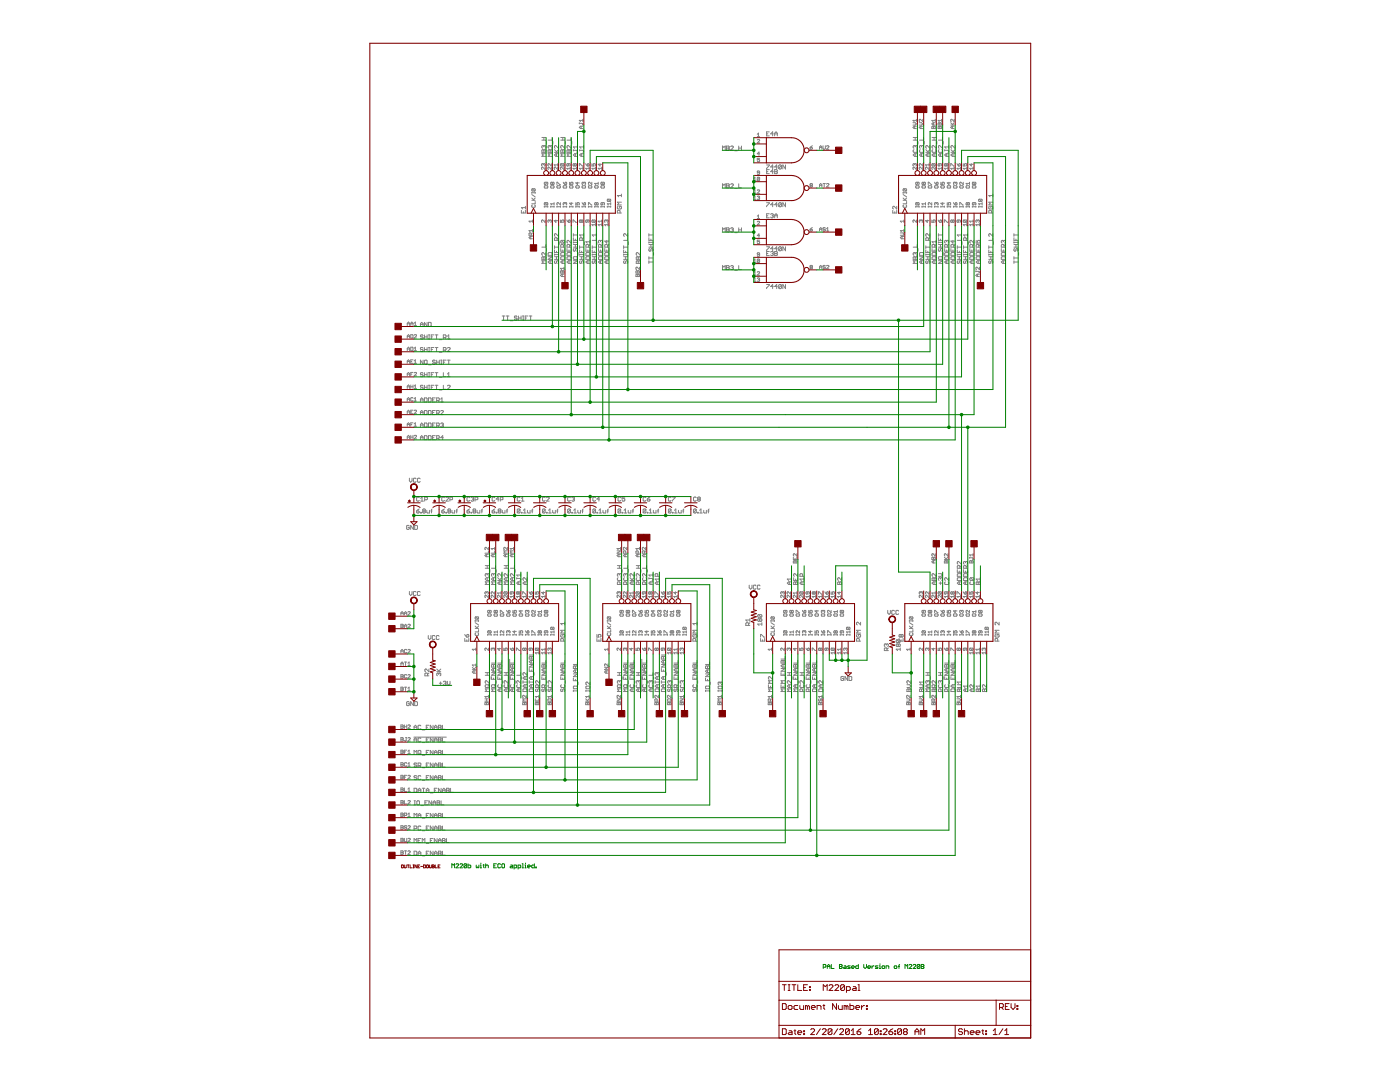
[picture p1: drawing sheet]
<svg xmlns="http://www.w3.org/2000/svg" width="279mm" height="216mm" viewBox="0 0 279 216" stroke-linecap="round" stroke-linejoin="round" font-family="sans-serif">
<g fill="none" stroke="#808080" stroke-width=".2">
<path d="M106.1 38.4v.2M106.1 40h.7M106.1 39.5l.5 .5M106.1 38.8l.7 .5M106.1 38.5h.7M106.2 37.7h.5l.1 .1-.1 .3M106.2 37.7l-.1 .1 .1 .3h.5M106.2 37.7l.5 .4M106.8 38.4v.2M106.8 39.5l-.3 .4M108.1 30l.2-.1 .2 .1 .3-.1 .1 .5h-.8zM108.1 28h.8"/>
<path d="M108.1 27.4h.8M108.4 32.8l-.1-.1-.2 .1 .1 .3M108.4 32.8l.1-.1 .3 .1-.2 .3M108.4 32.8v.1M108.5 29.2l.2-.2 .2 .2-.1 .4M108.5 29.2l-.1-.2-.3 .2 .2 .4M108.5 27.4v.6M108.5 29.2v.1M108.5 30v.4M108.6 37.2l.6-.1 .1 .3-.1 .1h-.4zM108.8 33.4v.4l-.6-.4-.1 .1 .1 .3M108.9 30.7h-.8l.3 .2-.3 .3h.8"/>
<path d="M109 36.4l-.1 .4-.3-.1 .2-.3h.4l.1 .1-.1 .3M109.1 28.2v.6M109.4 30l.7-.1 .1 .5h-.8zM109.8 29.2l-.1-.2-.3 .2 .1 .4M109.8 29.2l.1-.2 .3 .2-.1 .4M109.8 29.2v.1M109.8 30v.4M109.9 37.2l.6-.1 .1 .3-.1 .1h-.5zM110 32.7v.4l-.4-.4-.3 .1 .2 .3M110 33.4v.4l-.5-.4-.2 .1 .2 .3M110.2 30.7h-.8l.3 .2-.3 .3h.8M110.2 27.4v.6h-.8"/>
<path d="M110.2 36.5l.1-.1 .3 .1-.1 .3-.3-.1M110.2 36.5l-.1-.1-.2 .1 .1 .3 .2-.1M110.2 36.5v.2M110.3 28.2v.6M110.7 29.9l.5 .5M110.7 30.4h.8M111.1 30.7v.5M111.1 37.2l.6-.1 .1 .3-.5 .1zM111.1 36.8v-.4l.7 .4M111.3 33.4v.4l-.5-.4-.2 .1 .1 .3M111.3 32.7v.4M111.3 32.9h-.7l.2 .2"/>
<path d="M111.5 30.7h-.6l-.2 .2 .2 .3h.6M111.5 29v.6l-.6-.6-.2 .2 .1 .4M111.5 29.9l-.4 .4M111.9 30l.1-.1 .3 .1 .3-.1 .1 .5h-.8zM111.9 28h.8M111.9 27.4h.8M112 32.7l-.2 .3 .6 .1M112 32.7h.4l.1 .1-.1 .3M112 32.7l.4 .4M112.3 27.4v.6M112.3 30v.4M112.4 37.2l.6-.1 .1 .3-.1 .1h-.5z"/>
<path d="M112.4 36.4l.4 .4M112.5 33.4v.4l-.4-.4-.3 .1 .2 .3M112.7 29v.6l-.5-.6-.3 .2 .1 .4M112.7 30.7h-.8l.3 .2-.3 .3h.8M112.8 28.2v.6M112.9 36.4l.2 .1-.1 .3h-.2zM113.2 30l.6-.1 .2 .5h-.8zM113.5 32.7v.3l-.2 .1-.2-.1 .1-.3h.5l.1 .1-.1 .3M113.6 30v.4M113.7 37.2l.5-.1 .1 .3-.1 .1h-.4zM113.7 36.4v.4h.3l-.1-.3 .3-.1 .1 .1-.1 .3M113.8 33.4v.4"/>
<path d="M113.8 33.6h-.7l.2 .2M114 30.7h-.8l.2 .2-.2 .3h.8M114 29v.6l-.6-.6-.2 .2 .1 .4M114 27.4v.6h-.8M114.1 28.2v.6M114.4 30h.7l.1 .1-.1 .3M114.4 29.9v.2M114.7 32.8l-.1-.1-.2 .1 .1 .3 .2-.1M114.7 32.8l.1-.1 .3 .1-.2 .3-.2-.1M114.7 32.8v.2M114.8 30.7v.5M114.9 37.2l.6-.1 .1 .3-.6 .1z"/>
<path d="M115.1 33.6h-.7l.2 .2M115.1 33.4v.4M115.2 30.7h-.5l-.3 .2 .3 .3h.5M115.2 29v.6M115.2 29.3h-.8l.3 .3M115.3 36.4v.4l-.4-.3h.7M115.6 24.6h.6l.1 .1-.1 .3M115.6 24.5v.2M115.6 33.1v-.4l.7 .4M115.7 30h.7l.1 .1-.1 .3M115.7 29.9v.2M116 25.2v.5"/>
<path d="M116.1 30.7v.5M116.2 37.2l.6-.1 .1 .3-.1 .1h-.5zM116.3 25.2h-.5l-.2 .2 .2 .3h.5M116.3 24h-.7l.2 .3M116.3 23.8v.5M116.3 33.4v.4M116.3 33.6h-.7l.2 .2M116.5 30.7h-.5l-.3 .2 .3 .3h.5M116.5 29v.6M116.5 29.3h-.8l.3 .3M116.5 36.5l.1-.1 .3 .1-.1 .3M116.5 36.5l-.1-.1-.2 .1 .1 .3"/>
<path d="M116.5 36.5v.1M116.9 32.7l.3 .4M117.3 32.7l.3 .1-.1 .3h-.3zM117.4 37.2l.6-.1 .1 .3-.1 .1h-.5zM117.6 33.4v.4M117.6 33.6h-.7l.2 .2M118.1 36.4v.4l-.4-.4-.3 .1 .1 .3M118.1 32.7v.4h.4l-.1-.2 .1-.2 .3 .1-.1 .3M118.7 37.2l.6-.1 .1 .3-.6 .1zM118.8 33.4v.4M118.8 33.6h-.7l.3 .2M119.4 36.6h-.7l.2 .2"/>
<path d="M119.4 36.4v.4M119.7 32.7v.4l-.3-.3h.7M119.9 37.2l.6-.1 .1 .3-.1 .1h-.4zM120.1 36.4h.4l.1 .1-.1 .3M120.1 36.4l-.2 .1 .2 .3h.4M120.1 36.4l.4 .4M120.1 33.6h-.7l.2 .2M120.1 33.4v.4M121.3 39.8l-.1 .1 .1 .3h.5M121.3 39.8h.5l.1 .1-.1 .3M121.3 39.8l.5 .4M124 38.7v.6"/>
<path d="M124 39h-.8l.3 .3M144.2 30v-.9l.3 .3 .2-.3v.9M144.2 37.5v-.8l.3 .3 .2-.3v.8M145 37.1h.4M145 29.1l.5 .2-.1 .2 .1 .3-.1 .2h-.4zM145 36.7l.5 .1-.1 .3 .1 .3-.1 .1h-.4zM145 29.5h.4M145.8 36.8l.1-.1 .4 .1-.5 .7h.5M145.8 29.3l.1-.2 .4 .2-.5 .7h.5M146.6 37.6h.6M146.6 30.1h.6M147.4 36.7v.8h.6"/>
<path d="M147.4 29.1v.9M147.4 29.5h.6M148 29.1v.9M150.4 35.6l.3-.2v.7M150.4 38.1l.3-.2v.7M150.4 39.4l.3-.3v.7M150.4 36.1h.5M150.4 38.6h.5M150.4 39.8h.5M151.1 26.8l.3-.2v.7M151.1 27.3h.5M151.1 27.9l.1-.1 .4 .1-.5 .6h.5"/>
<path d="M151.1 38l.1-.1 .4 .1-.5 .6h.5M151.1 39.2l.4-.1 .1 .1-.1 .3M151.4 39.5h.1M151.5 39.5l.1 .1-.1 .2-.4-.1M151.6 35.5l-.5 .4M151.6 31.6h-.5v.3l.4-.1 .1 .4-.1 .1-.4-.1M151.6 34.5h-.4l-.1-.2 .1-.2 .4 .1v.5l-.1 .1-.4-.1M151.6 35.5l-.1 .6-.4-.2M151.6 30.7h-.5l.4-.4v.7M151.6 35.5l-.4-.1-.1 .5M153 32.9h.5l-.5 .8M153 26.7h.2"/>
<path d="M153 34.2h.2M153.5 26.3h-.5v.8h.5M153.5 33.8h-.5v.8h.5M154.3 26.7h-.5l.4-.4v.8M154.3 33.3h-.5l.4-.4v.8M154.3 34.2h-.5l.4-.4v.8M154.6 26.7h.5M154.6 27.1v-.5l.3-.3 .2 .3v.5M154.6 33.8h.4l.1 .2-.1 .2 .1 .3-.1 .1h-.4zM154.6 34.2h.4M155.1 33.3h-.5l.4-.4v.8M156 33l-.2-.1-.4 .1v.6"/>
<path d="M156 33v.6l-.2 .1-.4-.1M156 33l-.6 .6M156.8 32.9v.8l-.6-.8v.8M161.7 29.4h.3l.1 .3-.3 .1zM161.8 37h.2M161.8 37l-.1-.1 .1-.3 .3 .1-.1 .3M161.8 37l-.1 .1 .1 .2 .3-.1-.1-.2M162.1 29.1l-.4 .3M163.6 29.8v-.5l.2-.2 .2 .2v.5M163.6 37.3v-.4l.2-.3 .2 .3v.4M163.6 37h.4M163.6 29.4h.4"/>
<path d="M164.3 29.1l.1 .7 .3-.1v-.6M164.3 36.6h.4M164.5 36.6v.7M165 29.2l.1-.1 .3 .1-.4 .6h.4M165 36.7l.1-.1 .3 .1-.4 .6h.4M180.2 40h.7M180.2 38.5h.7M180.2 38.4v.2M180.2 39.5l.5 .5M180.2 38.8l.7 .5M180.4 37.7l-.2 .3 .6 .1M180.4 37.7l.5 .1-.1 .3"/>
<path d="M180.4 37.7l.4 .4M180.9 38.4v.2M180.9 39.5l-.3 .4M182.2 24.5h.4l.3 .2-.3 .3h-.4M182.2 28h.8M182.2 27.4h.8M182.4 29.9l-.2 .1 .2 .4h.5l.1-.1-.1-.4M182.5 25.2v.5M182.5 32.8v.1M182.5 32.8l.1-.1 .3 .1-.1 .3M182.5 32.8l-.1-.1-.2 .1 .1 .3M182.6 29.2l.2-.2 .2 .2-.1 .4"/>
<path d="M182.6 29.2l-.1-.2-.3 .2 .2 .4M182.6 27.4v.6M182.6 29.2v.1M182.6 30.7v.5M182.8 37.2l.5-.1 .1 .3-.1 .1h-.4zM182.9 25.2h-.5l-.2 .2 .2 .3h.5M182.9 24h-.7l.2 .3M182.9 23.8v.5M182.9 33.4v.4l-.5-.4-.2 .1 .1 .3M183 30.7h-.5l-.3 .2 .3 .3h.5M183.1 36.4l-.1 .4-.2-.1 .1-.3h.4l.1 .1-.1 .3M183.2 28.2v.6"/>
<path d="M183.5 24.5h.4l.2 .2-.2 .3h-.4M183.6 29.9l-.1 .1 .1 .4 .7-.1-.1-.4M183.8 25.2v.5M183.9 29.2l-.1-.2-.3 .2 .1 .4M183.9 29.2l.1-.2 .3 .2-.1 .4M183.9 29.2v.1M183.9 30.7v.5M184 37.2l.6-.1 .1 .3-.6 .1zM184.1 25.2h-.4l-.2 .2 .2 .3h.4M184.1 23.8v.5l-.5-.5-.1 .1 .1 .4M184.1 32.7v.4l-.4-.4-.2 .1 .1 .3M184.1 33.4v.4l-.4-.4-.2 .1 .1 .3"/>
<path d="M184.3 30.7h-.5l-.3 .2 .3 .3h.5M184.3 27.4v.6h-.8M184.3 36.5l-.1-.1-.2 .1 .1 .3 .2-.1M184.3 36.5l.2-.1 .2 .1-.1 .3-.3-.1M184.3 36.5v.2M184.4 28.2v.6M184.8 29.9l.5 .5M184.8 30.4h.8M185.2 30.7v.5M185.3 37.2l.5-.1 .1 .3-.1 .1h-.4zM185.3 36.8v-.4l.6 .4M185.4 33.4v.4l-.5-.4-.2 .1 .1 .3"/>
<path d="M185.4 32.9h-.7l.2 .2M185.4 32.7v.4M185.6 30.7h-.6l-.2 .2 .2 .3h.6M185.6 29v.6l-.6-.6-.2 .2 .1 .4M185.6 29.9l-.4 .4M186 28h.8M186 27.4h.8M186.1 25.2l.2 .1 .2-.1 .1 .5h-.6zM186.1 32.7l-.1 .3 .5 .1M186.1 32.7h.4l.1 .1-.1 .3M186.1 32.7l.4 .4M186.2 29.9l-.2 .1 .2 .4h.5l.1-.1-.1-.4"/>
<path d="M186.3 24.5v.5M186.3 25.3v.4M186.4 27.4v.6M186.4 30.7v.5M186.5 36.4l.4 .4M186.6 37.1h.5l.1 .3-.6 .1-.1-.1zM186.6 24.5h-.4l-.2 .2 .2 .3h.4M186.6 33.4v.4l-.5-.4-.1 .1 .1 .3M186.6 23.8v.5M186.6 24h-.6l.2 .3M186.8 29v.6l-.5-.6-.3 .2 .2 .4M186.8 30.7h-.5l-.3 .2 .3 .3h.5"/>
<path d="M186.9 36.5l.2-.1 .1 .3-.3 .1zM187 28.2v.6M187.2 25.3l.6-.1 .1 .5h-.7zM187.2 24.6l.6-.1 .1 .5h-.7zM187.4 29.9l-.1 .1 .1 .4 .7-.1-.2-.4M187.6 32.7v.3l-.1 .1-.3-.1 .1-.3h.5l.1 .1-.1 .3M187.6 24.6v.4M187.6 25.3v.4M187.7 30.7v.5M187.8 36.4v.4h.3l-.1-.3 .3-.1 .2 .1-.2 .3M187.8 37.2l.5-.1 .2 .3-.6 .1zM187.9 24h-.7l.3 .3"/>
<path d="M187.9 23.8v.5M187.9 33.4v.4M187.9 33.6h-.7l.3 .2M188.1 30.7h-.6l-.2 .2 .2 .3h.6M188.1 29v.6l-.6-.6-.2 .2 .1 .4M188.1 27.4v.6h-.8M188.2 28.2v.6M188.5 30h.7l.1 .1-.1 .3M188.5 29.9v.2M188.8 32.8l-.1-.1-.2 .1 .1 .3 .2-.1M188.8 32.8l.1-.1 .3 .1-.1 .3-.3-.1M188.8 32.8v.2"/>
<path d="M188.9 30.7v.5M189.1 37.1h.5l.1 .3-.1 .1h-.5l-.1-.1zM189.2 33.4v.4M189.2 33.6h-.7l.2 .2M189.3 30.7h-.5l-.3 .2 .3 .3h.5M189.3 29v.6M189.3 29.3h-.8l.3 .3M189.4 36.4v.4l-.4-.3h.7M189.7 25h.7M189.7 24.5l.5 .5M189.7 33.1v-.4l.7 .4M189.8 30.4h.8"/>
<path d="M189.8 29.9l.5 .5M190.1 25.2v.5M190.2 30.7v.5M190.3 37.2l.6-.1 .1 .3-.6 .1zM190.4 25.2h-.4l-.3 .2 .3 .3h.4M190.4 24.5l-.3 .3M190.4 23.8v.5l-.4-.5-.3 .1 .1 .4M190.4 33.4v.4M190.4 33.6h-.7l.3 .2M190.6 30.7h-.5l-.3 .2 .3 .3h.5M190.6 29.9l-.4 .4M190.6 29v.6l-.5-.6-.3 .2 .1 .4"/>
<path d="M190.6 36.5l.2-.1 .2 .1-.1 .3M190.6 36.5l-.1-.1-.2 .1 .1 .3M190.6 36.5v.1M191 32.7l.3 .4M191.3 32.8l.3-.1 .1 .3-.4 .1zM191.5 37.2l.6-.1 .1 .3-.5 .1zM191.7 33.4v.4M191.7 33.6h-.7l.2 .2M192.2 36.4v.4l-.4-.4-.3 .1 .2 .3M192.2 32.7v.4h.4l-.1-.2 .1-.2 .3 .1-.1 .3M192.8 37.2l.6-.1 .1 .3-.1 .1h-.5zM192.9 33.6h-.7l.3 .2"/>
<path d="M192.9 33.4v.4M193.5 36.6h-.7l.2 .2M193.5 36.4v.4M193.8 32.7v.4l-.3-.3h.7M194.1 37.2l.5-.1 .2 .3-.6 .1zM194.2 36.4l.6 .1-.2 .3M194.2 36.4l-.1 .1 .1 .3h.4M194.2 36.4l.4 .4M194.2 33.4v.4M194.2 33.6h-.7l.2 .2M195.4 39.8l-.1 .3 .6 .1M195.4 39.8l.6 .1-.1 .3"/>
<path d="M195.4 39.8l.5 .4M198.1 39h-.8l.3 .3M198.1 38.7v.6M104.1 42v.5h.8v-.5M104.5 42.2v.3M104.9 41.2v.5M104.9 41.4h-.8l.2 .3M105.9 47.2v.4M106 46.9v-.3l-.3-.1-.1 .4h.7M106.2 40.9l-.1 .1 .1 .4h.5l.1-.1-.1-.4M106.3 47.2h-.5l-.2 .2 .2 .2h.5M106.3 46.5l-.3 .2"/>
<path d="M106.3 46h-.7l.2 .2M106.3 43.9v.5M106.3 45.8v.4M106.3 44.1h-.7l.2 .3M106.8 40.2v.5h-.7M108.1 51.4l.2-.2 .2 .2 .3-.2 .1 .6h-.8zM108.5 51.4v.4M108.6 41.3h.7M108.6 41.1v.3M108.8 40.4l-.2 .4 .6 .1M108.8 40.4h.4l.1 .2-.1 .3M108.8 40.4l.4 .5"/>
<path d="M108.8 43.9v.5l-.6-.5-.1 .1 .1 .4M108.9 48.8v.5h-.8M108.9 50.4v.5l-.5-.5-.3 .1 .2 .4M108.9 52h-.8l.3 .3-.3 .3h.8M109.1 49.6v.5M109.3 41.1v.3M109.4 50.5l.1-.1h.6l.1 .5h-.8zM109.4 51.2h.8l-.8 .6h.8M109.7 44l-.1-.1-.3 .1 .2 .4M109.7 44l.1-.1 .2 .1-.1 .4M109.7 44v.1M109.8 52v.6"/>
<path d="M109.9 41.3h.7M109.9 41.1v.3M110.2 52h-.5l-.3 .3 .3 .3h.5M110.6 40.4v.5M110.6 41.1v.3M110.6 40.7h-.7l.2 .2M110.7 50.8h.8M110.7 51.8h.8M110.7 51.2h.8M110.7 49.9v.5h.8M110.7 49.3h.8M110.7 49v.6"/>
<path d="M110.7 50.7v.2M110.8 52l-.1 .2 .1 .4 .3-.2 .1-.4 .3 .2-.2 .4M110.9 43.9v.5l-.3-.4h.7M111.1 50.1v.3M111.1 51.2v.6M111.1 41.3h.7M111.1 41.1v.3M111.2 48v-.4l-.4-.2-.1 .6h.8M111.5 46.6v.6l-.7-.6-.1 .2 .1 .4M111.5 50.7v.2M111.5 47.4l-.3 .3M111.6 48.2v.6"/>
<path d="M111.8 40.4v.5l-.4-.5-.3 .2 .2 .3M111.8 41.1v.3M111.8 43.9v.5h.4l-.1-.3 .1-.2 .3 .1-.1 .4M111.9 49.6v.5h.8v-.5M112 54l.2 .1 .2-.1 .1 .5h-.7zM112 48l-.1 .1 .1 .4h.6M112 50.4h.6l.1 .5h-.8zM112 51.2h.6l.1 .6h-.8zM112 48h.6l.1 .1-.1 .4M112 48l.6 .5M112.2 54.1v.4M112.2 54.7v.5"/>
<path d="M112.3 49.9v.2M112.3 52v.6M112.4 41.3h.7M112.4 41.1v.3M112.4 49.3v-.4l-.4-.1-.1 .5h.8M112.5 54.7h-.4l-.3 .2 .3 .3h.4M112.5 53.3v.5M112.5 53.6h-.7l.3 .2M112.7 52h-.5l-.3 .3 .3 .3h.5M112.7 48.8l-.3 .2M112.8 40.6l-.2-.2-.2 .2 .1 .3M112.8 40.6l.1-.2 .2 .2-.1 .3"/>
<path d="M112.8 40.6v.1M113.1 41.1v.3M113.1 43.9l.4 .5M113.2 51.4l.6-.2 .2 .6h-.8zM113.2 50.5l.1-.1h.5l.2 .5h-.8zM113.2 49.6v.5h.8v-.5M113.6 43.9l.2 .1-.1 .4h-.2zM113.6 49.9v.2M113.6 52v.6M113.7 41.3h.6M113.7 41.1v.3M113.7 49.3v-.4l-.1-.1-.4 .1v.4h.8"/>
<path d="M114 48v.5l-.6-.5-.2 .1 .1 .4M114 52h-.6l-.2 .3 .2 .3h.6M114 48.8l-.3 .2M114 40.4v.5l-.3-.3h.6M114.3 41.1v.3M114.4 44.4v-.5l.7 .5M114.4 51.4l.2-.2h.5l.1 .4-.6 .2zM114.4 52h.8l-.8 .6h.8M114.4 49.3h.8M114.4 48.8h.8M114.4 47.4v.6h.8M114.4 46.9h.8"/>
<path d="M114.4 46.6v.6M114.4 48.2v.3M114.4 48.4h.8M114.6 49.6l-.2 .1 .2 .4 .2-.1 .2-.4 .2 .1-.1 .4M114.8 47.7v.3M114.8 48.8v.5M114.9 41.3h.7M114.9 40.4v.5h.4l-.2-.2 .2-.3 .3 .2-.1 .3M114.9 41.1v.3M115.2 48.2v.3M115.4 50.4v.5M115.6 41.1v.3"/>
<path d="M115.7 50.8h.8M115.7 51.8h.8M115.7 51.2h.8M115.7 49.9v.5h.8M115.7 49.3h.8M115.7 49v.6M115.7 50.7v.2M115.8 52l-.1 .2 .1 .4 .3-.2 .1-.4 .3 .2-.1 .4M116 44v.3M116 44l.1-.1 .2 .1-.1 .4-.2-.1M116 44l-.2-.1-.2 .1 .1 .4 .3-.1M116.1 50.1v.3"/>
<path d="M116.1 51.2v.6M116.2 41.3h.7M116.2 41.1v.3M116.2 40.4l.3 .5M116.2 48l-.1-.6-.4 .2v.4h.8M116.5 46.6v.6M116.5 50.7v.2M116.5 47.4l-.3 .3M116.5 46.9h-.8l.3 .3M116.6 48.2v.6M116.6 40.4l.3 .2-.1 .3h-.3zM116.9 41.1v.3"/>
<path d="M116.9 51.4l.7-.2 .1 .6h-.8zM116.9 50.5l.2-.1h.5l.1 .5h-.8zM116.9 49.6v.5h.8v-.5M117.2 43.9v.4l-.1 .1-.2-.1 .1-.4h.5l.1 .1-.1 .4M117.3 49.9v.2M117.3 52v.6M117.4 41.3h.7M117.4 40.9v-.5l.7 .5M117.4 41.1v.3M117.5 49.3v-.4l-.2-.1-.4 .1v.4h.8M117.7 52h-.5l-.3 .3 .3 .3h.5M117.7 48v.5"/>
<path d="M117.7 48.8l-.2 .2M117.7 48.2h-.8l.3 .3M118.1 41.1v.3M118.2 50.8h.8M118.2 51.8h.8M118.2 51.2h.8M118.2 49.9v.5h.8M118.2 49.3h.8M118.2 49v.6M118.2 50.7v.2M118.2 43.9l.6 .1-.1 .4M118.2 43.9l-.1 .1 .1 .4h.5"/>
<path d="M118.2 43.9l.5 .5M118.3 52l-.1 .2 .1 .4 .3-.2 .1-.4 .3 .2-.1 .4M118.6 50.1v.3M118.6 51.2v.6M118.7 41.3h.7M118.7 41.1v.3M118.8 44.6v.5M118.8 44.8h-.7l.3 .3M119 47.4v.6h-.8M119 46.9h-.8l.2 .3M119 46.6v.6M119 50.7v.2"/>
<path d="M119 40.6l-.1-.2-.2 .2 .1 .3 .2-.1M119 40.6l.1-.2 .3 .2-.1 .3-.3-.1M119 40.6v.2M119.1 48.2v.6M119.4 41.1v.3M119.4 51.4l.2-.2h.5l.1 .6h-.8zM119.4 49.6v.5h.8v-.5M119.6 50.4h.5l.1 .5h-.8zM119.8 48.1l-.1-.1-.3 .1 .2 .4M119.8 48.1l.2-.1 .2 .1-.1 .4M119.8 48.1v.1M119.8 49.9v.2"/>
<path d="M119.8 52v.6M119.9 41.3h.7M119.9 41.1v.3M120 49.3l-.2-.5-.4 .1v.4h.8M120.1 44.8h-.7l.2 .3M120.1 44.1h-.7l.2 .3M120.1 43.9v.5M120.1 44.6v.5M120.2 52h-.5l-.3 .3 .3 .3h.5M120.2 48.8l-.2 .2M120.3 40.4v.4l-.1 .1-.3-.1 .2-.4h.4l.1 .2-.1 .3M120.6 41.1v.3"/>
<path d="M120.7 51.4l.7-.2 .1 .6h-.8zM120.7 50.5l.1-.1h.6l.1 .5h-.8zM120.7 49.6v.5h.8v-.5M121 44l.1-.1 .2 .1-.1 .4M121 44v.1M121 44l-.1-.1-.3 .1 .2 .4M121.1 48v.5l-.4-.4h.8M121.1 49.9v.2M121.1 52v.6M121.2 41.3h.7M121.2 41.1v.3M121.2 49.3v-.4l-.1-.1-.4 .1v.4h.8"/>
<path d="M121.3 44.6v.5M121.3 44.8h-.7l.3 .3M121.5 52h-.5l-.3 .3 .3 .3h.5M121.5 48.8l-.3 .2M121.9 40.4v.5M121.9 41.1v.3M121.9 40.7h-.7l.2 .2M123.3 41.2l-.1 .1 .1 .4h.6l.1-.1-.1-.4h-.3v.2M123.7 42.5v-.4l-.4-.1-.1 .5h.8M124 40.3h-.8l.3 .3-.3 .3h.8M124.5 50.8h.8M124.5 49v.6"/>
<path d="M124.5 49.9v.5h.8M124.5 50.7v.2M124.5 51.8h.8M124.5 51.2h.8M124.5 49.3h.8M124.6 52l-.1 .4 .2 .2 .2-.4 .2-.2 .2 .2-.2 .4M124.9 50.1v.3M124.9 51.2v.6M125.3 46.6v.6l-.6-.6-.2 .2 .1 .4M125.3 47.4v.6h-.8M125.3 50.7v.2M125.4 48.2v.6"/>
<path d="M126.9 54.1l.6-.1 .1 .5h-.7zM127 52.2l.1-.2 .3 .2 .3-.2 .1 .6h-.8zM127 51.4l.1-.2 .3 .2 .3-.2 .1 .6h-.8zM127 54.7l.3 .1 .2-.1 .1 .5h-.7zM127.3 54.1v.4M127.3 54.8v.4M127.4 51.4v.4M127.4 52.2v.4M127.6 53.3v.5l-.6-.5-.1 .1 .1 .4M127.8 50.4v.5l-.5-.5-.3 .1 .1 .4M129.5 46.6v.6M129.5 47.4v.6h.8"/>
<path d="M129.5 48.2v.3M129.5 51.2v.6M129.5 52v.6M129.5 49.3h.8M129.5 48.8h.8M129.5 46.9h.8M129.5 48.4h.8M129.5 52.3h.8M129.5 51.5h.8M129.6 49.6l-.1 .1 .1 .4 .3-.1 .1-.4 .3 .1-.1 .4M129.9 47.7v.3M129.9 48.8v.5"/>
<path d="M130.3 48.2v.3M130.4 50.4v.5M144.2 46.3v-.8l.3 .2 .2-.2v.8M144.2 53.8v-.8l.3 .3 .2-.3v.8M145 45.5h.4l.1 .1-.1 .3 .1 .2-.1 .2h-.4zM145 53h.4l.1 .1-.1 .3 .1 .3-.1 .1h-.4zM145 45.9h.4M145 53.4h.4M145.8 45.6l.4-.1 .1 .1-.1 .3M145.8 53.1l.4-.1 .1 .1-.1 .3M146.1 45.9h.1M146.1 53.4h.1"/>
<path d="M146.2 45.9l.1 .1-.1 .3-.4-.2M146.2 53.4l.1 .2-.1 .2-.4-.1M146.6 46.4h.6M146.6 54h.6M147.4 45.5v.8M147.4 53v.8h.6M147.4 45.9h.6M148 45.5v.8M150.4 54.4l.3-.2v.7M150.4 51.9l.3-.2v.7M150.4 55.7l.3-.2v.7M150.4 52.4h.5"/>
<path d="M150.4 54.9h.5M150.4 56.2h.5M151.1 43.1l.3-.2v.7M151.1 44.3l.1-.1 .4 .1-.5 .6h.5M151.1 54.3l.1-.1 .4 .1-.5 .6h.5M151.1 55.6l.4-.1 .1 .1-.1 .2M151.1 43.6h.5M151.4 55.8h.1M151.5 55.8l.1 .1-.1 .3-.4-.2M151.6 51.8l-.5 .5M151.6 47.9h-.5v.4l.3-.1 .2 .1-.1 .3-.4-.1M151.6 50.8h-.4l-.1-.1 .1-.3 .4 .2v.4l-.1 .1-.4-.1"/>
<path d="M151.6 51.8v.5l-.1 .1-.4-.1M151.6 47h-.5l.4-.3v.7M151.6 51.8l-.4-.1-.1 .6M153 40.4h.5l-.5 .9M153 49.2h.5l-.5 .8M153 56.8h.5l-.5 .8M153 43.1h.2M153 50.6h.2M153.5 42.7h-.5v.8h.5M153.5 50.2h-.5v.8h.5M153.8 42.8l.4-.1 .1 .1-.1 .3M153.8 50.3l.4-.1 .1 .1-.1 .3"/>
<path d="M154.1 43.1h.1M154.1 50.6h.1M154.2 43.1l.1 .1-.1 .3-.4-.2M154.2 50.6l.1 .1-.1 .3-.4-.1M154.3 40.9h-.5l.4-.5v.9M154.3 49.6h-.5l.4-.4v.8M154.3 57.2h-.5l.4-.4v.8M154.6 50.2l.5 .1-.1 .3 .1 .3-.1 .1h-.4zM154.6 43.5v-.6l.3-.2 .2 .2v.6M154.6 43.1h.5M154.6 50.6h.4M155.1 40.9h-.5l.4-.5v.9"/>
<path d="M155.1 49.6h-.5l.4-.4v.8M155.1 57.2h-.5l.4-.4v.8M156 40.6l-.2-.2-.4 .2v.5M156 49.4l-.4-.2-.2 .2v.5M156 56.9l-.4-.1-.2 .1v.5M156 40.6v.5l-.2 .2-.4-.2M156 49.4v.5l-.2 .1-.4-.1M156 56.9v.5l-.2 .2-.4-.2M156 40.6l-.6 .5M156 49.4l-.6 .5M156 56.9l-.6 .5M156.8 40.4v.9l-.6-.9v.9"/>
<path d="M156.8 49.2v.8l-.6-.8v.8M156.8 56.8v.8l-.6-.8v.8M161.7 45.8h.3l.1 .2-.3 .1zM161.8 53.3h.2M161.8 53.3l-.1-.1 .1-.2 .3 .1-.1 .2M161.8 53.3l-.1 .1 .1 .2 .3-.1-.1-.2M162.1 45.4l-.4 .4M163.6 46.1v-.4l.2-.3 .2 .3v.4M163.6 53.6v-.4l.2-.2 .2 .2v.4M163.6 53.3h.4M163.6 45.8h.4M164.7 53.1l-.1-.1-.3 .1 .1 .2 .3 .1-.1 .2-.3-.1"/>
<path d="M164.7 45.5l-.1-.1-.3 .1 .1 .3 .3 .1-.1 .2-.3-.1M165 53.1l.1-.1 .3 .1-.4 .5h.4M165 46.1h.4M165 45.7l.2-.3v.7M178.2 42v.5h.8v-.5M178.6 42.2v.3M179 41.2v.5l-.6-.5-.2 .1 .1 .4M179.7 46.5h.6l.1 .1-.1 .3h-.6M180 47.2v.4M180.4 40.9l-.2 .1 .2 .4 .5-.1-.1-.4M180.4 47.2h-.5l-.2 .2 .2 .2h.5M180.4 46h-.7l.2 .2"/>
<path d="M180.4 43.9v.5M180.4 45.8v.4M180.4 44.1h-.7l.2 .3M180.9 40.2v.5h-.7M182.2 51.4l.7-.2 .1 .6h-.8zM182.6 50.5v.2M182.6 51.4v.4M182.6 50.5l-.1-.1-.3 .1 .2 .4M182.6 50.5l.2-.1 .2 .1-.1 .4M182.8 41.3h.6M182.8 41.1v.3M182.9 40.4l-.1 .4 .5 .1"/>
<path d="M182.9 40.4h.4l.1 .2-.1 .3M182.9 40.4l.4 .5M182.9 43.9v.5l-.5-.5-.2 .1 .1 .4M183 48.8v.5h-.8M183 52h-.8l.3 .3-.3 .3h.8M183.2 49.6v.5M183.4 41.1v.3M183.5 51.2h.8l-.8 .6h.8M183.6 50.4h.6l.1 .1v.4h-.8zM183.8 44v.1M183.8 44l.1-.1 .2 .1-.1 .4M183.8 44l-.1-.1-.2 .1 .1 .4"/>
<path d="M183.9 52v.6M184 41.3h.7M184 41.1v.3M184.3 52h-.5l-.3 .3 .3 .3h.5M184.7 40.7h-.7l.2 .2M184.7 40.4v.5M184.7 41.1v.3M184.8 50.8h.8M184.8 49v.6M184.8 49.9v.5h.8M184.8 50.7v.2M184.8 51.8h.8"/>
<path d="M184.8 51.2h.8M184.8 49.3h.8M184.9 52l-.1 .2 .1 .4 .3-.2 .1-.4 .3 .2-.2 .4M185.1 43.9v.5l-.4-.4h.7M185.2 50.1v.3M185.2 51.2v.6M185.3 41.3h.6M185.3 41.1v.3M185.3 48v-.4l-.4-.2-.1 .6h.8M185.6 46.6v.6l-.6-.6-.2 .2 .1 .4M185.6 50.7v.2M185.6 47.4l-.3 .3"/>
<path d="M185.7 48.2v.6M185.9 40.4v.5l-.4-.5-.2 .2 .1 .3M185.9 41.1v.3M186 43.9v.5h.3l-.1-.3 .1-.2 .3 .1-.1 .4M186 50.5l.2-.1h.5l.1 .5h-.8zM186 49.6v.5h.8v-.5M186 51.4l.7-.2 .1 .6h-.8zM186.4 49.9v.2M186.4 52v.6M186.5 41.3h.7M186.5 41.1v.3M186.6 49.3v-.4l-.2-.1-.4 .1v.4h.8"/>
<path d="M186.8 48.8l-.2 .2M186.8 52h-.5l-.3 .3 .3 .3h.5M186.8 48v.5M186.8 48.2h-.8l.3 .3M186.9 40.6l.1-.2 .2 .2-.1 .3M186.9 40.6l-.1-.2-.3 .2 .1 .3M186.9 40.6v.1M187.2 41.1v.3M187.2 43.9l.4 .5M187.3 51.4l.1-.2h.5l.2 .4-.7 .2zM187.3 46.6v.6M187.3 47.4v.6h.8"/>
<path d="M187.3 48.2v.3M187.3 52h.8l-.8 .6h.8M187.3 49.3h.8M187.3 48.8h.8M187.3 46.9h.8M187.3 48.4h.8M187.4 49.6l-.1 .1 .1 .4 .3-.1 .1-.4 .3 .1-.2 .4M187.6 44l.2-.1 .1 .4-.3 .1zM187.7 47.7v.3M187.7 48.8v.5M187.8 41.3h.7M187.8 41.1v.3"/>
<path d="M188.1 48.2v.3M188.1 40.4v.5l-.3-.3h.7M188.2 50.4v.5M188.5 41.1v.3M188.5 44.4v-.5l.7 .5M188.5 51.4l.2-.2h.5l.1 .6h-.8zM188.5 49.6v.5h.8v-.5M188.7 50.4h.5l.1 .5h-.8zM188.9 48.1l-.1-.1-.3 .1 .2 .4M188.9 48.1l.2-.1 .2 .1-.1 .4M188.9 48.1v.1M188.9 49.9v.2"/>
<path d="M188.9 52v.6M189 41.3h.7M189 40.4v.5h.4l-.1-.3 .3-.2 .1 .2-.1 .3M189 41.1v.3M189.1 49.3l-.2-.5-.4 .1v.4h.8M189.3 52h-.5l-.3 .3 .3 .3h.5M189.3 48.8l-.2 .2M189.7 41.1v.3M189.8 49.6v.5h.8v-.5M189.8 50.5l.1-.1h.6l.1 .5h-.8zM189.8 51.4l.7-.2 .1 .6h-.8zM190.1 44v.3"/>
<path d="M190.1 44l.1-.1 .2 .1-.1 .4-.2-.1M190.1 44l-.1-.1-.3 .1 .1 .4 .3-.1M190.2 48v.5l-.4-.4h.8M190.2 49.9v.2M190.2 52v.6M190.3 41.3h.7M190.3 41.1v.3M190.3 40.4l.3 .5M190.3 49.3v-.4l-.1-.1-.4 .1v.4h.8M190.6 48.8l-.3 .2M190.6 52h-.5l-.3 .3 .3 .3h.5M190.6 40.6l.3-.2 .1 .4-.4 .1z"/>
<path d="M191 41.1v.3M191.1 50.8h.8M191.1 49v.6M191.1 49.9v.5h.8M191.1 50.7v.2M191.1 51.8h.8M191.1 51.2h.8M191.1 49.3h.8M191.2 52l-.1 .2 .1 .4 .3-.2 .1-.4 .3 .2-.2 .4M191.3 43.9v.4l-.1 .1-.2-.1 .1-.4h.5l.1 .1-.1 .4M191.5 50.1v.3M191.5 51.2v.6"/>
<path d="M191.5 41.3h.7M191.5 40.9v-.5l.7 .5M191.5 41.1v.3M191.9 46.6v.6M191.9 47.4v.6h-.8M191.9 50.7v.2M191.9 46.9h-.8l.2 .3M192 48.2v.6M192.2 41.1v.3M192.3 50.8h.8M192.3 51.8h.8M192.3 51.2h.8"/>
<path d="M192.3 49.9v.5h.8M192.3 49.3h.8M192.3 49v.6M192.3 50.7v.2M192.4 43.9h.4l.1 .1-.1 .4M192.4 43.9l-.2 .4 .6 .1M192.4 43.9l.4 .5M192.4 52l-.1 .2 .1 .4 .3-.2 .1-.4 .3 .2-.1 .4M192.7 50.1v.3M192.7 51.2v.6M192.8 41.3h.7M192.8 41.1v.3"/>
<path d="M192.8 48l-.1-.6-.4 .2v.4h.8M192.9 44.8h-.7l.3 .3M192.9 44.6v.5M193.1 47.4l-.3 .3M193.1 46.9h-.8l.3 .3M193.1 46.6v.6M193.1 50.7v.2M193.1 40.6l-.1-.2-.2 .2 .1 .3 .2-.1M193.1 40.6l.2-.2 .2 .2-.1 .3-.3-.1M193.1 40.6v.2M193.2 48.2v.6M193.5 41.1v.3"/>
<path d="M193.5 51.4l.7-.2 .2 .6h-.9zM193.5 49.6v.5h.9v-.5M193.5 50.5l.2-.1h.5l.2 .5h-.9zM194 49.9v.2M194 52v.6M194.1 41.3h.7M194.1 41.1v.3M194.1 49.3v-.4l-.1-.1-.5 .1v.4h.9M194.2 43.9v.5M194.2 44.6v.5M194.2 44.8h-.7l.2 .3M194.2 44.1h-.7l.2 .3"/>
<path d="M194.4 48.8l-.3 .2M194.4 48v.5l-.6-.5-.3 .1 .2 .4M194.4 52h-.6l-.3 .3 .3 .3h.6M194.4 40.4v.4l-.1 .1-.2-.1 .1-.4h.4l.2 .2-.2 .3M194.8 54.1h.5l.2 .2-.2 .2M194.8 41.1v.3M194.8 54v.3M194.8 48v.5h.4l-.1-.3 .1-.2 .4 .1-.1 .4M194.8 51.4l.1-.2h.6l.1 .2v.4h-.8zM194.8 49.6v.5h.8v-.5M194.9 50.4h.6l.1 .1v.4h-.8zM195.1 44v.1"/>
<path d="M195.1 54.7v.5M195.1 44l.1-.1 .3 .1-.2 .4M195.1 44l-.1-.1-.2 .1 .1 .4M195.2 49.9v.2M195.2 52v.6M195.3 41.3h.7M195.3 41.1v.3M195.3 49.3l-.1-.5-.4 .1v.4h.8M195.5 54.7h-.5l-.2 .2 .2 .3h.5M195.5 44.6v.5M195.5 53.3v.5l-.5-.5-.2 .1 .1 .4M195.5 44.8h-.7l.2 .3"/>
<path d="M195.6 52h-.5l-.3 .3 .3 .3h.5M195.6 48.8l-.3 .2M196 40.7h-.7l.2 .2M196 40.4v.5M196 41.1v.3M197.3 49v.6M197.3 49.9v.5h.8M197.3 50.7v.2M197.3 50.8h.8M197.3 51.8h.8M197.3 51.2h.8M197.3 49.3h.8"/>
<path d="M197.5 41.2l-.2 .1 .2 .4 .6-.1-.1-.4h-.3v.2M197.5 52l-.2 .2 .2 .4 .2-.2 .2-.4 .2 .2-.1 .4M197.7 50.1v.3M197.7 51.2v.6M197.9 42.5v-.4l-.4-.1-.2 .5h.8M198.1 40.3h-.8l.3 .3-.3 .3h.8M198.1 46.6v.6l-.5-.6-.3 .2 .2 .4M198.1 47.4v.6h-.8M198.1 50.7v.2M198.3 48.2v.6M199.8 51.4l.7-.2 .1 .6h-.8zM199.8 50.5l.2-.1h.5l.1 .5h-.8z"/>
<path d="M199.8 49.6v.5h.8v-.5M200.2 48.1l-.1-.1-.3 .1 .2 .4M200.2 48.1l.2-.1 .2 .1-.1 .4M200.2 48.1v.1M200.2 49.9v.2M200.2 52v.6M200.4 49.3v-.4l-.2-.1-.4 .1v.4h.8M200.6 48.8l-.2 .2M200.6 52h-.5l-.3 .3 .3 .3h.5M202.4 49.3h.8M202.4 48.8h.8M202.4 47.4v.6h.8"/>
<path d="M202.4 46.9h.8M202.4 48.4h.8M202.4 52.3h.8M202.4 46.6v.6M202.4 48.2v.3M202.4 51.2v.6M202.4 52v.6M202.4 51.5h.8M202.5 49.6l-.1 .1 .1 .4 .3-.1 .1-.4 .3 .1-.2 .4M202.8 47.7v.3M202.8 48.8v.5M203.2 48.2v.3"/>
<path d="M203.3 50.4v.5M81.3 65v-.5l.2-.2 .2 .2v.5M81.3 67.5v-.5l.2-.2 .2 .2v.5M81.3 70v-.5l.2-.2 .2 .2v.5M81.3 72.5v-.5l.2-.2 .2 .2v.5M81.3 75v-.5l.2-.2 .2 .2v.5M81.3 77.5v-.5l.2-.2 .2 .2v.5M81.3 74.7h.4M81.3 67.1h.4M81.3 77.2h.4M81.3 72.1h.4M81.3 69.6h.4"/>
<path d="M81.3 79.7h.4M81.3 64.6h.4M82 65v-.5l.2-.2 .2 .2v.5M82 66.8l.4 .1-.1 .6h-.3zM82 69.3l.4 .1-.1 .6h-.3zM82 76.8v.7M82 74.7h.2M82 77.2h.4M82 72.1h.2M82 64.6h.4M82.4 71.8h-.4v.7h.4M82.4 74.3h-.4v.7"/>
<path d="M82.4 79.5l-.1-.2-.3 .2 .1 .5 .3-.1M82.4 76.8v.7M82.7 66.9l.1-.1 .3 .1-.4 .6h.4M82.7 74.4l.1-.1 .3 .1-.4 .6h.4M82.7 77l.2-.2v.7M82.7 64.5l.2-.2v.7M82.7 69.5l.2-.2v.7M82.7 72l.2-.2v.7M82.7 79.6l.2-.3v.7M82.7 77.5h.4M82.7 72.5h.4M82.7 70h.4"/>
<path d="M82.7 65h.4M83.9 65.1v-.5l.3-.3 .2 .3v.5M83.9 64.7h.5M83.9 79.8h.5M84.4 74.5l-.4-.1-.1 .2 .4 .2 .1 .2-.1 .2-.4-.2M84.4 77l-.1-.1-.4 .1 .1 .3 .4 .1-.1 .3-.4-.1M84.4 67l-.4-.2-.1 .3 .4 .1 .1 .3-.1 .1-.4-.1M84.4 69.5l-.1-.2-.4 .2 .1 .2 .4 .2-.1 .2-.4-.1M84.4 71.9v.8l-.5-.8v.8M84.7 66.8v.8M84.7 69.3v.8M84.7 74.4v.8"/>
<path d="M84.7 76.9v.8M84.7 79.4l.5 .1-.1 .7h-.4zM84.7 67.2h.5M84.7 69.7h.5M84.7 74.8h.5M84.7 77.3h.5M84.8 71.9l.4 .1-.1 .7-.4-.2v-.5zM85.2 64.3v.8l-.5-.8v.8M85.2 66.8v.8M85.2 69.3v.8M85.2 74.4v.8M85.2 76.9v.8"/>
<path d="M85.5 74.4h.3M85.5 79.4l.5 .1-.1 .7h-.4zM85.5 64.3l.5 .2-.1 .6h-.4zM85.5 66.8h.3M85.5 67.6h.3M85.5 69.3h.3M85.5 70.1h.3M85.5 72.8h.5M85.5 75.2h.3M85.5 76.9h.3M85.5 77.7h.3M85.6 66.8v.8"/>
<path d="M85.6 69.3v.8M85.6 74.4v.8M85.6 76.9v.8M86.1 67.2h.2M86.1 69.7h.2M86.1 74.8h.2M86.1 77.3h.2M86.3 79.8h.3M86.6 74.4h-.5v.8M86.6 66.8h-.5v.8M86.6 69.3h-.5v.8M86.6 76.9h-.5v.8"/>
<path d="M86.9 74.4h.5M86.9 79.4h-.6v.8h.6M86.9 72l-.2-.1-.4 .1 .2 .3 .4 .1-.2 .3-.4-.2M86.9 66.8h.5M86.9 69.3h.5M86.9 76.9h.5M87.1 66.8v.8M87.1 69.3v.8M87.1 74.4v.8M87.1 76.9v.8M87.1 71.9v.8M87.1 79.9l.6-.1-.2-.4h-.4v.8"/>
<path d="M87.1 72.3h.6M87.4 79.9l.3 .3M87.7 71.9v.8M87.7 67.8h.5M87.7 70.3h.5M87.7 75.3h.5M87.7 77.8h.5M87.9 79.7l.3-.3v.8M87.9 71.9h.3M87.9 72.7h.3M88.1 71.9v.8M88.5 67.4h.4l.1-.4-.1-.2h-.4v.8"/>
<path d="M88.5 69.9h.4l.1-.4-.5-.2v.8M88.5 74.4v.8h.5M88.5 76.9v.8h.5M88.5 72.3h.3M88.8 67.4l.2 .2M88.8 69.9l.2 .2M89 71.9h-.5v.8M89.3 69.5l.1-.2 .4 .2-.5 .6h.5M89.3 77l.1-.1 .4 .1-.5 .7h.5M89.3 67.6h.5M89.3 67.1l.3-.3v.8M89.3 74.6l.3-.2v.8"/>
<path d="M89.3 71.9h.5M89.3 75.2h.5M89.6 71.9v.8M100.2 63.1h.6M100.5 63.1v.8M101 63.1h.6M101.3 63.1v.8M101.9 64h.5M103.2 63.2l-.4-.1-.1 .2 .4 .2 .1 .2-.1 .2-.4-.2M103.5 63.5h.5M103.5 63.1v.8M104 63.1v.8"/>
<path d="M104.3 63.1h.2M104.3 63.9h.2M104.4 63.1v.8M104.8 63.5h.3M105.3 63.1h-.5v.8M105.6 63.1h.6M105.9 63.1v.8M81.3 80v-.4l.2-.3 .2 .3v.4M81.3 82.5v-.4l.2-.2 .2 .2v.4M81.3 85v-.4l.2-.2 .2 .2v.4M81.3 87.6v-.5l.2-.2 .2 .2v.5M81.3 87.2h.4"/>
<path d="M81.3 82.2h.4M81.3 84.7h.4M81.7 95.4v.5l.3 .3 .2-.3v-.5M82 86.9v.7M82 87.2h.4M82 82.2h.2M82 84.7h.2M82.4 81.9h-.4v.6h.4M82.4 84.4h-.4v.6M82.4 86.9v.7M82.7 82l.1-.1 .3 .1-.4 .5h.4M82.7 87l.1-.1 .3 .1-.4 .6h.4"/>
<path d="M82.7 84.6l.2-.2v.6M82.7 85h.4M82.7 80h.4M83 95.5l-.1-.1-.4 .1 .1 .7 .4-.1M83.7 99.3l-.2-.1-.4 .1 .2 .7 .4-.2M83.9 95.5l-.2-.1-.4 .1v.6l.2 .1 .4-.1M83.9 80.2v-.5l.3-.3 .2 .3v.5M83.9 82.7v-.5l.3-.3 .2 .3v.5M83.9 85.2v-.5l.3-.3 .2 .3v.5M83.9 87.7v-.5l.3-.3 .2 .3v.5M83.9 87.3h.5M83.9 84.8h.5"/>
<path d="M83.9 82.3h.5M83.9 100h.6M83.9 99.4l.3-.2v.8M84.7 86.9l.5 .2v.5l-.1 .1h-.4zM84.7 81.9l.5 .1-.1 .7h-.4zM84.7 84.4h.4l.1 .2v.5l-.1 .1h-.4zM84.8 99.7h.4l.1-.4-.5-.1v.8M85.5 81.9l.5 .1-.1 .7h-.4zM85.5 84.4h.4l.1 .2v.5l-.1 .1h-.4zM85.5 86.9l.5 .2v.5l-.1 .1h-.4zM86.3 87.3h.3M86.3 84.8h.3"/>
<path d="M86.3 82.3h.3M86.9 81.9h-.6v.8h.6M86.9 84.4h-.6v.8h.6M86.9 86.9h-.6v.8h.6M87.1 82.4h.4l.2-.4-.6-.1v.8M87.1 85h.4l.2-.2-.2-.4h-.4v.8M87.1 87.5l.6-.2-.2-.4h-.4v.8M87.4 87.5l.3 .2M87.4 85l.3 .2M87.4 82.4l.3 .3M87.9 82l.2-.1 .4 .1-.6 .7h.6M87.9 80.2h.6"/>
<path d="M87.9 84.6l.4-.2 .2 .2-.2 .2M88.2 84.8h.1M88.3 84.8l.2 .2-.2 .2-.4-.1M88.5 87.3h-.6l.4-.4v.8M88.7 99.3l-.1-.1-.4 .1v.5l.1 .2 .4-.2M89 99.3l.1-.1 .4 .1-.5 .7h.5M89.8 99.7h.4l.1-.4-.5-.1v.8M93.7 99.3l-.1-.1-.4 .1 .1 .7 .4-.2M94 99.3l.4-.1 .1 .1-.1 .3M94.3 99.6h.1M94.4 99.6l.1 .1-.1 .3-.4-.2M94.8 99.7h.4l.2-.4-.6-.1v.8"/>
<path d="M98.7 99.3l-.1-.1-.4 .1 .1 .7 .4-.2M99.6 99.6h-.6l.4-.4v.8M99.8 99.7l.6-.1-.2-.4h-.4v.8M103.8 99.3l-.2-.1-.4 .1v.5l.2 .2 .4-.2M104.1 99.4l.2-.2v.8M104.1 100h.5M108.8 99.3l-.1-.1-.4 .1 .1 .7 .4-.2M109.1 99.3l.1-.1 .4 .1-.5 .7h.5M113.8 99.3l-.1-.1-.4 .1v.5l.1 .2 .4-.2M114.1 99.3l.4-.1 .1 .1-.1 .3M114.4 99.6h.1M114.5 99.6l.1 .1-.1 .3-.4-.2"/>
<path d="M118.9 99.3l-.2-.1-.4 .1 .1 .7 .5-.2M119.7 99.6h-.6l.4-.4v.8M123.9 99.3l-.2-.1-.4 .1 .2 .7 .4-.2M124.7 99.2h-.6v.4l.3-.2 .3 .2-.2 .4-.4-.2M128.9 99.3l-.1-.1-.4 .1v.5l.1 .2 .4-.2M129.2 99.6h.4l.1 .2-.4 .2zM129.7 99.2l-.5 .4M133.9 99.3l-.1-.1-.4 .1 .1 .7 .4-.2M134.2 99.2h.5l-.5 .8M139 99.3l-.2-.1-.4 .1v.5l.2 .2 .4-.2M139.4 99.6l-.2-.2 .2-.2 .4 .1-.2 .3M139.4 99.6l-.2 .1 .2 .3 .4-.2-.2-.2"/>
<path d="M139.4 99.6h.2M81.7 105l-.1-.2-.4 .2 .1 .6 .4-.1v-.3h-.3M81.7 118v.6l.3 .2 .2-.2v-.6M82.5 104.8v.8l-.5-.8v.8M82.8 104.8l.5 .2v.5l-.1 .1h-.4zM83 118.2l-.1-.2-.4 .2v.5l.1 .1 .4-.1M83.1 102h.4l.2 .2-.4 .2zM83.7 101.6l-.6 .4M83.9 118.2l-.2-.2-.4 .2v.5l.2 .1 .4-.1M83.9 102.2l.2 .2zM84.5 102l-.2 .1 .2 .3 .4-.2-.1-.2M84.5 102h.3"/>
<path d="M84.5 102l-.2-.2 .2-.2 .4 .1-.1 .3M85.2 101.8l.1 .6h.4v-.6M86 102h.2M86.2 101.6l-.1 .1v.7M88.2 102h.4l.1 .2-.4 .2zM88.7 101.6l-.5 .4M89 102.2l.1 .2zM89.5 102l-.1 .1 .1 .3 .4-.2-.1-.2M89.5 102h.3M89.5 102l-.1-.2 .1-.2 .4 .1-.1 .3M90.2 101.8l.1 .6h.4v-.6M91 102h.3"/>
<path d="M91.3 101.6l-.2 .1v.7M93.2 102h.4l.1 .2-.4 .2zM93.7 101.6l-.5 .4M94 102.2l.1 .2zM94.5 102l-.1 .1 .1 .3 .4-.2-.1-.2M94.5 102h.3M94.5 102l-.1-.2 .1-.2 .4 .1-.1 .3M95.2 101.8v.4l.2 .2h.4v-.6M96 102h.3M96.3 101.6l-.1 .1v.7M96.8 113.4h.8M96.8 112.9h.8"/>
<path d="M97.1 118.2l-.1-.1-.2 .1 .1 .4M97.1 110.6v.5M97.1 118.2v.1M97.1 118.2l.1-.1 .3 .1-.2 .4M97.2 114.6l.2-.1 .2 .1-.1 .4M97.2 114.6l-.1-.1-.3 .1 .2 .4M97.2 112.9v.5M97.2 114.6v.1M97.2 115.3v.5M97.5 110.6h-.5l-.2 .2 .2 .3h.5M97.5 109.9v.5h-.7M97.5 109.2v.5l-.6-.5-.1 .1 .1 .4"/>
<path d="M97.5 118.8v.5l-.6-.5-.1 .1 .1 .4M97.6 116.1h-.8l.3 .3-.3 .2h.8M97.6 115.3h-.5l-.3 .2 .3 .3h.5M97.8 113.7v.5M98.2 102h.4l.1 .2-.4 .2zM98.4 110.6v.5M98.5 114.6l-.1-.1-.3 .1 .1 .4M98.5 114.6l.1-.1 .3 .1-.1 .4M98.5 114.6v.1M98.5 115.3v.5M98.7 110.6h-.4l-.3 .2 .3 .3h.4M98.7 109.2v.5"/>
<path d="M98.7 109.9v.5h-.7M98.7 118.1v.5l-.6-.5-.1 .1 .1 .4M98.7 118.8v.5l-.6-.5-.1 .1 .1 .4M98.7 109.5h-.7l.3 .2M98.7 101.6l-.5 .4M98.9 115.3h-.5l-.3 .2 .3 .3h.5M98.9 112.9v.5h-.8M98.9 116.1h-.8l.3 .3-.3 .2h.8M99 102.2l.2 .2zM99 113.7v.5M99.3 115.8h.8M99.3 115.3l.6 .5"/>
<path d="M99.6 102l-.2 .1 .2 .3 .4-.2-.2-.2M99.6 102h.2M99.6 102l-.2-.2 .2-.2 .4 .1-.2 .3M99.7 116.1v.5M100 118.3h-.7l.2 .3M100 118.1v.5M100 118.8v.5l-.6-.5-.1 .1 .1 .4M100.1 116.1h-.5l-.3 .3 .3 .2h.5M100.1 114.5v.5l-.6-.5-.2 .1 .2 .4M100.1 115.3l-.4 .4M100.2 101.8l.2 .6h.4v-.6M100.6 113.4h.8"/>
<path d="M100.6 112.9h.8M100.7 118.1l.5 .1-.1 .4M100.7 118.1l-.2 .3 .6 .2M100.7 118.1l.4 .5M100.9 110.6v.5M101 112.9v.5M101 115.3v.5M101 102h.3M101.2 110.6h-.4l-.3 .2 .3 .3h.4M101.2 109.9h-.7l.3 .3-.3 .2h.7M101.2 109.2v.5l-.5-.5-.2 .1 .2 .4M101.2 118.8v.5l-.5-.5-.2 .1 .2 .4"/>
<path d="M101.3 101.6l-.1 .1v.7M101.4 114.5v.5l-.5-.5-.3 .1 .1 .4M101.4 116.1h-.8l.3 .3-.3 .2h.8M101.4 115.3h-.5l-.3 .2 .3 .3h.5M101.5 113.7v.5M102.2 118.1v.3l-.2 .2-.2-.2 .1-.3h.5l.1 .1-.1 .4M102.2 110.6v.5M102.3 115.3v.5M102.5 110.6h-.5l-.2 .2 .2 .3h.5M102.5 109.9h-.7l.2 .3-.2 .2h.7M102.5 109.5h-.7l.2 .2M102.5 109.2v.5"/>
<path d="M102.5 118.8v.5M102.5 119h-.7l.2 .3M102.7 112.9v.5h-.8M102.7 114.5v.5l-.7-.5-.1 .1 .1 .4M102.7 116.1h-.8l.2 .3-.2 .2h.8M102.7 115.3h-.6l-.2 .2 .2 .3h.6M102.8 113.7v.5M103.1 115.4h.7l.1 .1-.1 .3M103.1 115.3v.2M103.4 118.2l.1-.1 .3 .1-.2 .4-.2-.2M103.4 118.2l-.1-.1-.2 .1 .1 .4 .2-.2M103.4 118.2v.2"/>
<path d="M103.5 116.1v.5M103.8 118.8v.5M103.8 119h-.7l.2 .3M103.8 101.7v.5l-.2 .2-.4-.2M103.8 101.7l-.4-.1-.2 .1v.5M103.8 101.7l-.6 .5M103.9 114.7h-.8l.3 .3M103.9 114.5v.5M103.9 116.1h-.5l-.3 .3 .3 .2h.5M104.1 102.2l.1 .2zM104.3 118.6v-.5l.7 .5M104.5 102.4h.5"/>
<path d="M104.5 101.8l.2-.2v.8M104.8 116.1v.5M105 118.8v.5M105 119h-.7l.2 .3M105.2 115.3v.5l-.6-.5-.2 .1 .1 .4M105.2 116.1h-.6l-.2 .3 .2 .2h.6M105.3 101.8l.1 .6h.4v-.6M105.6 118.1l.3 .5M106 118.1l.3 .1-.1 .4h-.3zM106.1 102h.2M106.3 118.8v.5M106.3 119h-.7l.2 .3"/>
<path d="M106.3 101.6l-.1 .1v.7M106.8 118.1v.5h.4l-.1-.4 .3-.1 .1 .1-.1 .4M107.5 119h-.7l.3 .3M107.5 118.8v.5M108.4 118.1v.5l-.3-.4h.7M108.8 119h-.7l.2 .3M108.8 118.8v.5M108.8 101.7l-.5 .5M108.8 101.7v.5l-.1 .2-.4-.2M108.8 101.7l-.4-.1-.1 .6M109.1 102.2l.1 .2zM109.5 102.4h.5"/>
<path d="M109.5 101.8l.2-.2v.8M110.3 101.8l.1 .6h.4v-.6M111.1 102h.3M111.4 101.6l-.2 .1v.7M113.8 101.7v.5l-.1 .2-.4-.2M113.8 101.7l-.4-.1-.1 .1v.5M113.8 101.7l-.5 .5M114.1 102.2l.1 .2zM114.5 102.4h.5M114.5 101.8l.3-.2v.8M115.3 101.8l.1 .6h.4v-.6M116.1 102h.3"/>
<path d="M116.4 101.6l-.2 .1v.7M118.9 101.7v.5l-.2 .2-.4-.2M118.9 101.7l-.5-.1-.1 .6M118.9 101.7l-.6 .5M119.1 102.2l.2 .2zM119.5 102.4h.6M119.5 101.8l.3-.2v.8M120.3 101.8v.4l.2 .2h.4v-.6M121.2 102h.2M121.4 101.6l-.1 .1v.7M123.1 109.9h.7l-.7 .5h.7M123.2 113.4h.8"/>
<path d="M123.2 112.9h.8M123.3 115.3l-.1 .1 .1 .4h.6l.1-.1-.1-.4M123.5 110.6v.5M123.5 118.2v.1M123.5 118.2l.1-.1 .2 .1-.1 .4M123.5 118.2l-.1-.1-.3 .1 .2 .4M123.6 114.6l.1-.1 .3 .1-.1 .4M123.6 114.6l-.1-.1-.3 .1 .1 .4M123.6 112.9v.5M123.6 114.6v.1M123.7 116.6v-.4l-.4-.1-.1 .5h.8M123.8 110.6h-.4l-.3 .2 .3 .3h.4"/>
<path d="M123.8 109.5h-.7l.3 .2M123.8 109.2v.5M123.8 118.8v.5l-.5-.5-.2 .1 .2 .4M123.9 101.7v.5l-.2 .2-.4-.2M123.9 101.7l-.4-.1-.2 .6M123.9 101.7l-.6 .5M124.1 102.2l.2 .2zM124.1 113.7v.5M124.5 102.4h.6M124.5 101.8l.3-.2v.8M124.6 115.3l-.1 .1 .1 .4h.5l.2-.1-.2-.4M124.8 110.6v.5"/>
<path d="M124.9 114.6l.1-.1 .3 .1-.2 .4M124.9 114.6v.1M124.9 114.6l-.2-.1-.2 .1 .1 .4M124.9 110.4v-.4l-.4-.1-.1 .5h.7M125 116.6v-.4l-.1-.1-.4 .1v.4h.8M125.1 110.6h-.4l-.3 .2 .3 .3h.4M125.1 109.2v.5l-.4-.5-.3 .1 .1 .4M125.1 118.1v.5l-.4-.5-.3 .1 .1 .4M125.1 118.8v.5l-.4-.5-.3 .1 .1 .4M125.3 112.9v.5h-.8M125.4 101.8l.1 .6h.4v-.6M125.4 113.7v.5"/>
<path d="M125.7 115.8h.8M125.7 115.3l.6 .5M126.1 116.1v.5M126.2 102h.2M126.4 118.3h-.7l.2 .3M126.4 118.8v.5l-.5-.5-.2 .1 .1 .4M126.4 118.1v.5M126.4 101.6l-.1 .1v.7M126.5 115.3l-.4 .4M126.5 114.5v.5l-.5-.5-.3 .1 .2 .4M126.5 116.1h-.5l-.3 .3 .3 .2h.5M127 113.4h.8"/>
<path d="M127 112.9h.8M127 118.1l-.1 .3 .6 .2M127 118.1h.5l.1 .1-.1 .4M127 118.1l.5 .5M127.1 115.3l-.1 .1 .1 .4h.6l.1-.1-.1-.4M127.3 110.6v.5M127.4 110.4v-.4l-.4-.1-.1 .5h.7M127.4 112.9v.5M127.5 116.6v-.4l-.4-.1-.1 .5h.8M127.6 110.6h-.5l-.2 .2 .2 .3h.5M127.6 109.5h-.7l.2 .2M127.6 118.8v.5l-.6-.5-.1 .1 .1 .4"/>
<path d="M127.6 109.2v.5M127.8 114.5v.5l-.5-.5-.3 .1 .1 .4M127.9 113.7v.5M128.4 115.3l-.2 .1 .2 .4h.5l.1-.1-.1-.4M128.5 110.6v.5M128.5 118.1l-.1 .5-.2-.2 .1-.3h.5l.1 .1-.1 .4M128.7 110.4v-.4l-.4-.1-.1 .5h.7M128.8 116.6v-.4l-.2-.1-.4 .1v.4h.8M128.9 110.6h-.5l-.2 .2 .2 .3h.5M128.9 109.2v.5l-.5-.5-.2 .1 .1 .4M128.9 109.9l-.2 .3M128.9 118.8v.5"/>
<path d="M128.9 119h-.7l.2 .3M128.9 101.7v.5l-.1 .2-.4-.2M128.9 101.7l-.4-.1-.1 .1v.5M128.9 101.7l-.5 .5M129 114.5v.5l-.5-.5-.3 .1 .2 .4M129 112.9v.5h-.8M129.2 102.2l.1 .2zM129.2 113.7v.5M129.5 115.4h.7l.1 .1-.1 .3M129.5 115.3v.2M129.6 102.4h.5M129.6 101.8l.2-.2v.8"/>
<path d="M129.8 118.2l-.1-.1-.3 .1 .2 .4 .2-.2M129.8 118.2l.1-.1 .2 .1-.1 .4-.2-.2M129.8 118.2v.2M129.9 116.1v.5M130.1 119h-.7l.3 .3M130.1 118.8v.5M130.3 114.5v.5M130.3 116.1h-.5l-.3 .3 .3 .2h.5M130.3 114.7h-.8l.3 .3M130.4 101.8l.1 .6h.4v-.6M130.7 118.6v-.5l.7 .5M131.1 116.1v.5"/>
<path d="M131.2 102h.3M131.3 115l-.2-.5-.4 .1v.4h.9M131.4 118.8v.5M131.4 119h-.7l.2 .3M131.5 101.6l-.2 .1v.7M131.6 116.1h-.6l-.3 .3 .3 .2h.6M131.6 115.3v.5M131.6 115.5h-.9l.3 .3M132 118.1l.3 .5M132.3 118.2l.1-.1 .2 .1-.1 .4h-.2zM132.6 119h-.6l.2 .3M132.6 118.8v.5"/>
<path d="M133.2 118.1v.5h.4l-.2-.4 .4-.1 .1 .1-.1 .4M133.9 118.8v.5M133.9 119h-.7l.2 .3M133.9 101.7v.5l-.1 .2-.4-.2M133.9 101.7l-.4-.1-.1 .6M133.9 101.7l-.5 .5M134.2 102.2l.1 .2zM134.6 102.4h.5M134.6 101.8l.3-.2v.8M134.8 118.1v.5l-.3-.4h.6M135.1 119h-.6l.2 .3M135.1 118.8v.5"/>
<path d="M135.4 101.8v.4l.2 .2h.4v-.6M136.2 102h.3M136.5 101.6l-.1 .1v.7M139 101.7v.5l-.2 .2-.4-.2M139 101.7l-.4-.1-.2 .1v.5M139 101.7l-.6 .5M139.2 102.2l.2 .2zM139.6 102.4h.6M139.6 101.8l.3-.2v.8M140.4 101.8l.2 .6h.4v-.6M141.2 102h.3M141.5 101.6l-.1 .1v.7"/>
<path d="M149.5 116.8v.5l.3 .3 .3-.3v-.5M150.9 116.9l-.2-.1-.4 .1v.5l.2 .2 .4-.2M151.7 116.9l-.1-.1-.4 .1v.5l.1 .2 .4-.2M156.2 118.2l-.2-.1-.2 .1 .1 .4M156.2 118.2l.1-.1 .2 .1-.1 .4M156.2 118.2v.1M156.5 118.8v.5l-.5-.5-.2 .1 .1 .4M157.5 116.1v.5M157.8 118.8v.5l-.6-.5-.1 .1 .1 .4M157.8 118.1v.5l-.6-.5-.1 .1 .1 .4M157.9 116.1h-.5l-.3 .3 .3 .2h.5M157.9 115.5h-.8l.3 .3"/>
<path d="M157.9 115.3v.5M158.3 112l.6-.1 .1 .4h-.7zM158.3 111.2v.4h.7v-.4M158.4 116.2l.1-.1 .3 .1 .2-.1 .2 .1v.4h-.8zM158.4 115.3v.5h.8v-.5M158.7 111.4v.2M158.7 112v.3M158.8 115.5v.3M158.8 116.2v.4M159 110.5v.5l-.5-.5-.2 .1 .2 .4M159 118.8v.5l-.5-.5-.2 .1 .2 .4M159 118.1v.5"/>
<path d="M159 118.3h-.7l.3 .3M159.2 114.5v.5l-.7-.5-.1 .1 .1 .4M159.7 118.1l-.1 .3 .6 .2M159.7 118.1h.5l.1 .1-.1 .4M159.7 118.1l.5 .5M160 116.1v.5M160.2 115l-.2-.5-.4 .1v.4h.8M160.3 118.8v.5l-.6-.5-.1 .1 .1 .4M160.4 115.3v.5M160.4 116.1h-.5l-.3 .3 .3 .2h.5M160.4 115.5h-.8l.3 .3M161.2 118.1l-.1 .5-.3-.2 .2-.3h.4l.1 .1-.1 .4"/>
<path d="M161.5 119h-.7l.3 .3M161.5 118.8v.5M162.4 118.2l-.1-.1-.2 .1 .1 .4 .2-.2M162.4 118.2l.2-.1 .2 .1-.1 .4-.3-.2M162.4 118.2v.2M162.8 119h-.7l.2 .3M162.8 118.8v.5M163.3 118.6v-.5l.7 .5M164 118.8v.5M164 119h-.7l.3 .3M164.6 118.1l.4 .5M165 118.2l.2-.1 .1 .3-.3 .2z"/>
<path d="M165.3 119h-.7l.2 .3M165.3 118.8v.5M165.9 118.1v.5h.3l-.1-.4 .3-.1 .2 .1-.2 .4M166.6 119h-.7l.2 .3M166.6 118.8v.5M167.2 116.2l.7-.1 .1 .5h-.8zM167.5 118.1v.5l-.4-.4h.7M167.6 116.2v.4M167.8 119h-.7l.2 .3M167.8 118.8v.5M168 115.3v.5l-.6-.5-.2 .1 .1 .4M183.8 118.2v.1"/>
<path d="M183.8 118.2l.1-.1 .2 .1-.1 .4M183.8 118.2l-.1-.1-.2 .1 .1 .4M184.1 118.8v.5l-.4-.5-.2 .1 .1 .4M185.4 118.1v.5l-.5-.5-.2 .1 .1 .4M185.4 118.8v.5l-.5-.5-.2 .1 .1 .4M186 111.3l.5-.1 .1 .4h-.6zM186 115.4l.2-.1 .2 .1 .3-.1 .1 .5h-.8zM186.3 111.3v.3M186.3 111.9v.4M186.4 115.4v.4M186.4 116.1v.5M186.6 111.9h-.4l-.2 .2 .2 .2h.4"/>
<path d="M186.6 110.5v.5l-.5-.5-.1 .1 .1 .4M186.6 118.8v.5l-.5-.5-.1 .1 .1 .4M186.6 118.1v.5M186.6 118.3h-.6l.2 .3M186.8 114.5v.5l-.5-.5-.3 .1 .2 .4M186.8 116.1h-.5l-.3 .3 .3 .2h.5M187.3 114.5h.5l.3 .2-.3 .3h-.5M187.3 118.1l-.1 .3 .6 .2M187.3 118.1l.6 .1-.1 .4M187.3 118.1l.5 .5M187.4 116.4h.5M187.7 115.4l-.2-.1-.2 .1 .1 .4"/>
<path d="M187.7 115.4l.1-.1 .3 .1-.2 .4M187.7 115.4v.1M187.7 116.1v.5M187.9 118.8v.5l-.6-.5-.1 .1 .1 .4M188.5 112l.6-.1 .1 .4h-.7zM188.5 111.6h.7M188.5 111.2l.4 .4M188.7 116.1l-.2 .1 .2 .4h.5l.1-.1-.1-.4M188.8 118.1l-.1 .5-.2-.2 .1-.3h.5l.1 .1-.1 .4M188.8 112v.3M189.2 110.5v.5l-.6-.5-.1 .1 .1 .4M189.2 118.8v.5"/>
<path d="M189.2 111.2l-.4 .3M189.2 119h-.7l.2 .3M189.3 115.3v.5l-.5-.5-.3 .1 .2 .4M190.1 118.2v.2M190.1 118.2l.1-.1 .2 .1-.1 .4-.2-.2M190.1 118.2l-.1-.1-.3 .1 .1 .4 .3-.2M190.4 118.8v.5M190.4 119h-.7l.3 .3M191 118.6v-.5l.7 .5M191.1 113.7v.5h.8v-.5M191.2 115.3h.5l.2 .1v.4h-.8zM191.2 114.5h.5l.2 .1v.4h-.8z"/>
<path d="M191.5 113.9v.3M191.5 116.1v.5M191.6 113.4l-.1-.5-.4 .1v.4h.8M191.7 118.8v.5M191.7 119h-.7l.2 .3M191.9 116.1h-.6l-.2 .3 .2 .2h.6M191.9 112v.6l-.6-.6-.2 .2 .1 .4M191.9 112.9l-.3 .2M192.2 118.1l.4 .5M192.3 114.6l.1-.1h.6l.1 .5h-.8zM192.3 113.7v.5h.8v-.5M192.4 115.3h.6l.1 .5h-.8z"/>
<path d="M192.7 112.2l-.1-.2-.3 .2 .1 .4M192.7 118.1l.2 .1-.1 .4h-.2zM192.7 112.2v.1M192.7 113.9v.3M192.7 116.1v.5M192.7 112.2l.1-.2 .3 .2-.1 .4M192.8 113.4l-.1-.5-.4 .1v.4h.8M192.9 119h-.7l.3 .3M192.9 118.8v.5M193.1 116.1h-.5l-.3 .3 .3 .2h.5M193.1 112.9l-.3 .2M193.5 111.2v.2"/>
<path d="M193.5 118.1v.5h.3l-.1-.4 .4-.1 .1 .1-.1 .4M193.5 111.3h.6l.1 .1-.1 .2M193.6 111.9l.2 .1 .3-.1 .1 .4h-.7zM193.7 115.3l-.2 .4 .2 .1h.5M193.7 116.1l-.2 .1 .2 .4h.5l.2-.1-.2-.4M193.7 115.3h.5l.2 .1-.2 .4M193.7 115.3l.5 .5M193.8 112v.3M194.2 110.5v.5M194.2 118.8v.5M194.2 110.7h-.7l.2 .3M194.2 119h-.7l.2 .3"/>
<path d="M194.8 116.2l.1-.1 .3 .1 .3-.1 .1 .1v.4h-.8zM195.1 118.1v.5l-.3-.4h.7M195.2 116.2v.4M195.5 118.8v.5M195.5 119h-.7l.2 .3M195.6 115.3v.5M195.6 115.5h-.8l.3 .3M80 132.8v-.5l.2-.2 .3 .2v.5M80 135h.4M80 122.7v-.4l.2-.3 .3 .3v.4M80 124.6l.5 .1-.1 .5h-.4zM80 130.3v-.5l.2-.2 .3 .2v.5"/>
<path d="M80 134.6l.5 .1-.1 .6h-.4zM80 137.1l.5 .1-.1 .6h-.4zM80 129.9h.5M80 122.4h.5M80 132.4h.5M80 137.5h.4M80 124.9h.4M80.7 122.7v-.4l.2-.3 .3 .3v.4M80.7 125.2v-.4l.2-.2 .3 .2v.4M80.7 122.4h.5M80.7 132.1h.5M80.7 137.1h.5"/>
<path d="M80.7 124.9h.5M80.9 132.1v.7M80.9 137.1v.7M81.2 129.7l-.1-.1-.4 .1 .1 .6 .4-.1M81.2 134.7l-.1-.1-.4 .1v.5l.1 .1 .4-.1M81.4 124.7l.1-.1 .4 .1-.5 .5h.5M81.4 132.3l.2-.2v.7M81.4 129.7l.1-.1 .4 .1-.5 .6h.5M81.4 122.2l.1-.2 .4 .2-.5 .5h.5M81.4 134.7l.1-.1 .4 .1-.5 .6h.5M81.4 137.4l.2-.3v.7M81.4 132.8h.5"/>
<path d="M81.4 137.8h.5M82.5 140v.8l-.5-.8v.8M82.8 140h.4l.1 .1v.6l-.1 .1h-.4zM85.3 134.9v-.4l-.4-.2-.1 .6h.8M85.5 126.8v.6l.2 .2 .3-.2v-.6M85.6 133.5v.5l-.6-.5-.2 .1 .1 .4M85.6 134.3l-.3 .3M86.8 127l-.1-.2-.4 .2v.5l.1 .1 .4-.1M87.2 134h.8M87.2 133.5l.5 .5M87.6 134.5l-.2-.2-.2 .2 .1 .4M87.6 134.5l.1-.2 .3 .2-.2 .4"/>
<path d="M87.6 134.5v.1M87.6 127l-.1-.2-.4 .2v.5l.1 .1 .4-.1M87.7 136.3h.5M87.9 136.1v.5M88 133.5l-.4 .4M88.5 136.1l.4-.2 .1 .2-.1 .2M88.8 136.3h.1M88.9 136.3l.1 .2-.1 .2-.4-.1M89.3 135.9v.6l.3 .2 .2-.2v-.6M92.8 127.4v.5h.8v-.5M92.8 126.6l.4 .5M93.2 126.7l.2-.1 .2 .4-.4 .1z"/>
<path d="M93.2 127.7v.2M94.3 133.6h.7M94.3 133.2l.4 .4M94.6 133.9v.4M94.8 123.8v.2M94.8 125.4h.7M94.8 124.9l.5 .5M94.8 124.2l.7 .5M94.8 123.9h.7M94.9 123.1l-.1 .1 .1 .3h.5M94.9 126.3l-.1 .1 .1 .4h.5l.1-.1-.1-.4M94.9 123.1h.5l.1 .1-.1 .3"/>
<path d="M94.9 123.1l.5 .4M95 129.3v.5M95 132.5v.4M95 133.9h-.5l-.2 .2 .2 .2h.5M95 129.6h-.7l.2 .2M95 133.2l-.4 .3M95 132.7h-.7l.2 .2M95.5 125.6v.5h-.7M95.5 123.8v.2M95.5 124.9l-.3 .4M96.8 139.9h.7M96.8 139.4h.7"/>
<path d="M96.8 134.7h.8M96.8 134.2h.8M97 136.6h.5l.1 .4-.1 .2h-.5l-.2-.2zM97.1 139.4v.5M97.2 134.2v.5M97.3 122.6l.6-.1 .1 .3-.5 .2zM97.3 126.7h.7M97.3 126.6v.2M97.5 125.9l-.2 .3 .6 .1M97.5 125.9l.5 .1-.1 .3M97.5 125.9l.4 .4M97.5 129.3v.5l-.6-.5-.1 .1 .1 .4"/>
<path d="M97.5 138.7v.5M97.5 139h-.7l.2 .2M97.6 135.8v.6l-.5-.6-.3 .2 .2 .4M97.6 137.5h-.8l.3 .2-.3 .3h.8M97.6 136.6l-.2 .3M97.7 121.8l-.1 .5-.3-.2 .2-.3h.4l.1 .1-.1 .4M97.8 135v.6M98 126.6v.2M98.1 132.7l.1-.1 .3 .1 .3-.1 .1 .5h-.8zM98.1 134.2h.8l-.8 .5h.8M98.1 135v.6h.8v-.6M98.2 136.6h.6l.1 .4-.1 .2h-.6l-.1-.2z"/>
<path d="M98.4 129.4l.1-.1 .2 .1-.1 .4M98.4 129.4v.2M98.4 129.4l-.1-.1-.3 .1 .1 .4M98.5 132.7v.4M98.5 133.4v.5M98.5 135.3v.3M98.6 126.7h.7M98.6 122.6l.6-.1 .1 .3-.1 .2h-.5zM98.6 126.6v.2M98.9 137.5h-.8l.3 .2-.3 .3h.8M98.9 136.6l-.3 .3M98.9 133.4h-.5l-.3 .3 .3 .2h.5"/>
<path d="M98.9 131.8v.5h-.8M98.9 121.9l-.1-.1-.2 .1 .1 .4 .2-.2M98.9 121.9l.1-.1 .3 .1-.1 .4-.3-.2M98.9 121.9v.2M99 135.8v.6M99.3 125.9v.4M99.3 126.6v.2M99.3 126.1h-.7l.2 .2M99.3 134.2h.8l-.8 .5h.8M99.3 132.7l.7-.1 .1 .5h-.8zM99.3 135v.6h.8v-.6M99.5 136.6l-.2 .2 .2 .4h.5l.1-.2-.1-.4"/>
<path d="M99.6 129.3v.5l-.3-.4h.7M99.7 132.7v.4M99.7 133.4v.5M99.7 135.3v.3M99.7 137.5v.5M99.8 122.3v-.5l.7 .5M99.8 122.6l.6-.1 .1 .3-.6 .2zM99.8 126.6v.2M99.8 126.7h.7M100.1 137.5h-.5l-.3 .2 .3 .3h.5M100.1 133.4h-.5l-.3 .3 .3 .2h.5M100.1 131.8v.5h-.8"/>
<path d="M100.3 135.8v.6M100.5 129.3v.5h.4l-.1-.2 .1-.3 .3 .1-.1 .4M100.5 125.9v.4l-.4-.4-.3 .1 .1 .3M100.5 126.6v.2M100.6 134.7h.8M100.6 134.2h.8M100.7 136.6l-.1 .2 .1 .4h.6l.1-.2-.1-.4M101 134.2v.5M101 137.5v.5M101.1 126.7h.7M101.1 122.6l.6-.1 .1 .3-.6 .2zM101.1 126.6v.2"/>
<path d="M101.1 121.8l.4 .5M101.4 135.8v.6l-.5-.6-.3 .2 .1 .4M101.4 137.5h-.5l-.3 .2 .3 .3h.5M101.5 121.9l.1-.1 .2 .1-.1 .4h-.2zM101.5 126l-.2-.1-.2 .1 .1 .3M101.5 126l.1-.1 .2 .1-.1 .3M101.5 126v.1M101.5 135v.6M101.7 131.6v6.4M101.8 126.6v.2M101.8 129.3l.4 .5M101.9 132.7l.6-.1 .2 .5h-.8z"/>
<path d="M101.9 135v.6h.8v-.6M101.9 134.2h.8l-.8 .5h.8M102 136.6l-.1 .2 .1 .4h.5l.2-.2-.2-.4M102.2 129.4l.1-.1 .2 .1-.1 .4h-.2zM102.3 132.7v.4M102.3 133.4v.5M102.3 135.3v.3M102.3 137.5v.5M102.4 121.8v.5h.3l-.1-.4 .3-.1 .1 .1-.1 .4M102.4 126.7h.6M102.4 122.6l.5-.1 .1 .3-.1 .2h-.4zM102.4 126.6v.2"/>
<path d="M102.7 137.5h-.6l-.2 .2 .2 .3h.6M102.7 131.8v.5h-.8M102.7 133.4h-.6l-.2 .3 .2 .2h.6M102.7 125.9v.4l-.3-.3h.6M102.8 135.8v.6M103 126.6v.2M103.1 129.8v-.5l.7 .5M103.3 136.6l-.2 .2 .2 .4h.5l.1-.2-.1-.4M103.5 137.5v.5M103.6 125.9v.4h.3l-.1-.3 .4-.1 .1 .1-.1 .3M103.6 122.6l.6-.1 .1 .3-.6 .2zM103.6 126.7h.7"/>
<path d="M103.6 126.6v.2M103.9 135.8v.6l-.5-.6-.3 .2 .2 .4M103.9 137.5h-.5l-.3 .2 .3 .3h.5M103.9 134.2v.5h-.8M103.9 121.8v.5l-.3-.4h.7M104.1 135v.6M104.3 126.6v.2M104.4 135.8v.6M104.4 136.1h.8M104.5 137.5h.6l.1 .5h-.8zM104.7 129.4l-.2-.1-.2 .1 .1 .4 .3-.1M104.7 129.4l.1-.1 .2 .1-.1 .4-.2-.1"/>
<path d="M104.7 129.4v.3M104.8 135v.6M104.8 136.6v.6M104.9 122.6l.6-.1 .1 .3-.1 .2h-.5zM104.9 126.7h.7M104.9 126.6v.2M104.9 125.9l.3 .4M105 139.4h-.7l.2 .3-.2 .2h.7M105 138.7v.5l-.5-.5-.2 .2 .1 .3M105.2 135h-.6l-.2 .3 .2 .3h.6M105.2 134.2v.5l-.6-.5-.2 .1 .1 .4M105.2 136.6h-.6l-.2 .3 .2 .3h.6"/>
<path d="M105.2 121.9l-.1-.1-.2 .1 .1 .4M105.2 121.9l.1-.1 .3 .1-.1 .4M105.2 121.9v.1M105.3 125.9l.3 .1-.1 .3h-.3zM105.6 126.6v.2M105.6 137.6l.7-.1 .1 .5h-.8zM105.6 136.1h.8M105.6 133.4v.5h.8v-.5M105.6 132.6h.8l-.8 .5h.8M105.6 131.1l.7-.1 .1 .5h-.8zM105.6 135.8v.6M105.9 129.3v.4l-.1 .1-.2-.1 .1-.4h.5l.1 .1-.1 .4"/>
<path d="M106 131.1v.4M106 131.8v.5M106 133.7v.2M106 135v.6M106 136.6v.6M106.1 126.3v-.4l.7 .4M106.1 122.6l.6-.1 .1 .3-.1 .2h-.5zM106.1 126.7h.7M106.1 126.6v.2M106.4 136.6h-.5l-.3 .3 .3 .3h.5M106.4 135h-.5l-.3 .3 .3 .3h.5M106.4 131.8h-.5l-.3 .2 .3 .3h.5"/>
<path d="M106.4 130.2v.5h-.8M106.6 134.2v.5M106.8 121.8v.5l-.6-.5-.1 .1 .1 .4M106.8 126.6v.2M106.8 139.4v.5h.7v-.5M106.9 129.3l-.1 .1 .1 .4h.5M106.9 129.3l.6 .1-.1 .4M106.9 129.3l.5 .5M107 137.5l-.1 .1 .1 .4 .3-.1 .1-.4 .3 .1-.2 .4M107.2 139.7v.2M107.4 126.7h.7M107.4 122.6l.5-.1 .2 .3-.6 .2z"/>
<path d="M107.4 126.6v.2M107.4 137.2v-.4l-.4-.2-.1 .6h.8M107.5 130.3h-.7l.3 .2M107.5 139h-.7l.3 .2M107.5 130v.5M107.5 138.7v.5M107.7 135.8v.6l-.6-.6-.2 .2 .1 .4M107.7 136.6l-.3 .3M107.7 126l-.1-.1-.2 .1 .1 .3 .2-.1M107.7 126l.1-.1 .3 .1-.2 .3-.2-.1M107.7 126v.2M108.1 122h-.7l.2 .3"/>
<path d="M108.1 121.8v.5M108.1 126.6v.2M108.1 132.7l.2-.1 .2 .1 .3-.1 .1 .5h-.8zM108.1 135v.6h.8v-.6M108.1 134.2h.8l-.8 .5h.8M108.3 137.5l-.2 .1 .2 .4 .2-.1 .2-.4 .2 .1-.1 .4M108.5 132.7v.4M108.5 133.4v.5M108.5 135.3v.3M108.6 126.7h.7M108.6 122.6l.6-.1 .1 .3-.1 .2h-.4zM108.6 126.6v.2"/>
<path d="M108.7 137.2v-.4l-.4-.2-.2 .6h.8M108.8 121.8h.4l.1 .1-.1 .4M108.8 121.8l-.2 .3 .6 .2M108.8 121.8l.4 .5M108.8 129.6h-.7l.2 .2M108.8 130.3h-.7l.2 .2M108.8 129.3v.5M108.8 130v.5M108.9 133.4h-.5l-.3 .3 .3 .2h.5M108.9 131.8v.5h-.8M108.9 136.6l-.2 .3M109 125.9v.3l-.1 .1-.3-.1 .2-.3h.4l.1 .1-.1 .3"/>
<path d="M109.1 135.8v.6M109.3 126.6v.2M109.5 139.4h.4l.1 .5h-.7zM109.5 137.5l-.1 .4 .3 .1 .1-.4 .3-.1 .1 .1-.1 .4M109.5 136.6l-.1 .2 .1 .4h.6l.1-.2-.1-.4M109.7 129.4l-.1-.1-.3 .1 .2 .4M109.7 129.4l.1-.1 .2 .1-.1 .4M109.7 129.4v.2M109.9 126.7h.7M109.9 126.6v.2M110 125.2l.5 .4M110 125.2l-.1 .3 .6 .1"/>
<path d="M110 125.2h.5l.1 .1-.1 .3M110 130.3h-.7l.3 .2M110 139h-.7l.3 .2M110 130v.5M110 138.7v.5M110.2 135.8v.6l-.5-.6-.3 .2 .1 .4M110.6 126.1h-.7l.2 .2M110.6 125.9v.4M110.6 126.6v.2M111.9 135v.6h.8v-.6M111.9 134.2h.8l-.8 .5h.8M112 126.6l-.1 .1 .1 .4h.6l.1-.1-.1-.4h-.3v.3"/>
<path d="M112 132.6l.3 .1 .3-.1 .1 .5h-.8zM112 136.6l-.1 .2 .1 .4h.6l.1-.2-.1-.4M112 137.5l-.1 .1 .1 .4 .3-.1 .1-.4 .3 .1-.1 .4M112.3 132.7v.4M112.3 133.4v.5M112.3 135.3v.3M112.4 127.9v-.4l-.4-.1-.1 .5h.8M112.7 124.2v.5M112.7 131.8v.5h-.8M112.7 125.8h-.8l.3 .2-.3 .3h.8M112.7 124.4h-.8l.3 .3M112.7 133.4h-.5l-.3 .3 .3 .2h.5"/>
<path d="M112.8 135.8v.6M114.4 135.3v.5h.8v-.5M114.4 137l.2-.1h.5l.1 .4-.6 .1zM114.4 133l.2-.1 .2 .1 .3-.1 .1 .1v.4h-.8zM114.4 134.5h.8l-.8 .5h.8M114.4 137.7v.3M114.4 137.9h.8M114.8 133v.4M114.8 133.7v.5M114.8 135.6v.2M115.2 133.7h-.5l-.3 .2 .3 .3h.5M115.2 132.1v.5h-.8"/>
<path d="M115.2 137.7v.3M115.4 136.1v.5M116.9 139.9h.7M116.9 139.4l.4 .5M116.9 137l.7-.1 .1 .4-.1 .1h-.5zM116.9 137.7v.3M116.9 137.9h.8M117.6 139h-.7l.2 .2M117.6 138.7v.5M117.6 139.4l-.4 .4M117.7 136.1v.5l-.6-.5-.2 .1 .2 .4M117.7 137.7v.3"/>
<path d="M119.1 127.4v.5h.8v-.5M119.1 126.6v.5h.4l-.1-.2 .1-.3 .4 .1-.1 .4M119.5 127.7v.2M120.6 133.2h.7l-.7 .4h.7M121 133.9v.4M121.2 125.4h.7M121.2 123.9h.7M121.2 123.8v.2M121.2 124.9l.5 .5M121.2 124.2l.7 .5M121.3 126.3l-.1 .1 .1 .4h.5l.1-.1-.1-.4M121.3 123.1l-.1 .1 .1 .3h.5"/>
<path d="M121.3 123.1h.5l.1 .1-.1 .3M121.3 123.1l.5 .4M121.3 133.9h-.4l-.3 .2 .3 .2h.4M121.3 129.3v.5M121.3 132.5v.4l-.4-.4-.3 .1 .2 .3M121.3 129.6h-.7l.3 .2M121.9 125.6v.5h-.7M121.9 123.8v.2M121.9 124.9l-.4 .4M123.1 139.4h.7l-.7 .5h.7M123.2 134.7h.8M123.2 134.2h.8"/>
<path d="M123.3 136.6h.6l.1 .4-.1 .2h-.6l-.1-.2zM123.6 136l-.1-.2-.3 .2 .1 .4M123.6 136l.1-.2 .3 .2-.1 .4M123.6 134.2v.5M123.6 136v.1M123.7 122.6l.6-.1 .1 .3-.1 .2h-.5zM123.7 126.6v.2M123.7 126.7h.7M123.8 125.9l.5 .4M123.8 125.9l-.1 .3 .6 .1M123.8 125.9h.5l.1 .1-.1 .3M123.8 129.3v.5l-.5-.5-.2 .1 .2 .4"/>
<path d="M123.8 138.7v.5l-.5-.5-.2 .2 .2 .3M124 137.5h-.8l.3 .2-.3 .3h.8M124 136.6l-.3 .3M124.1 121.8l-.2 .5-.2-.2 .1-.3h.5l.1 .1-.1 .4M124.1 135v.6M124.4 126.6v.2M124.5 132.7l.6-.1 .2 .5h-.8zM124.5 136.8l.1-.2h.5l.2 .4-.2 .2h-.5zM124.5 134.2h.8l-.8 .5h.8M124.5 135v.6h.8v-.6M124.8 129.4v.2M124.8 129.4l-.1-.1-.3 .1 .1 .4"/>
<path d="M124.8 129.4l.1-.1 .2 .1-.1 .4M124.9 132.7v.4M124.9 133.4v.5M124.9 135.3v.3M125 126.7h.7M125 122.6l.5-.1 .2 .3-.6 .2zM125 126.6v.2M125.3 137.5h-.8l.2 .2-.2 .3h.8M125.3 133.4h-.6l-.2 .3 .2 .2h.6M125.3 131.8v.5h-.8M125.3 136.6l-.3 .3M125.3 121.9l-.1-.1-.2 .1 .1 .4 .2-.2"/>
<path d="M125.3 121.9l.1-.1 .3 .1-.2 .4-.2-.2M125.3 121.9v.2M125.4 135.8v.6M125.7 126.1h-.7l.2 .2M125.7 125.9v.4M125.7 126.6v.2M125.7 134.2h.8l-.8 .5h.8M125.7 135v.6h.8v-.6M125.7 132.7l.2-.1 .2 .1 .3-.1 .1 .1v.4h-.8zM125.9 136.6l-.2 .2 .2 .4h.5l.1-.2-.1-.4M126 129.3v.5l-.3-.4h.7M126.1 132.7v.4"/>
<path d="M126.1 133.4v.5M126.1 135.3v.3M126.1 137.5v.5M126.2 122.3v-.5l.7 .5M126.2 122.6l.6-.1 .1 .3-.6 .2zM126.2 126.7h.7M126.2 126.6v.2M126.5 137.5h-.5l-.3 .2 .3 .3h.5M126.5 133.4h-.5l-.3 .3 .3 .2h.5M126.5 131.8v.5h-.8M126.7 135.8v.6M126.9 125.9v.4l-.5-.4-.2 .1 .1 .3"/>
<path d="M126.9 126.6v.2M126.9 129.3v.5h.4l-.2-.2 .2-.3 .3 .1-.1 .4M127 134.7h.8M127 134.2h.8M127.1 136.6l-.1 .2 .1 .4h.6l.1-.2-.1-.4M127.4 136l-.1-.2-.3 .2 .1 .4M127.4 136l.1-.2 .3 .2-.1 .4M127.4 134.2v.5M127.4 136v.1M127.4 137.5v.5M127.5 122.6l.6-.1 .1 .3-.1 .2h-.5zM127.5 126.7h.7"/>
<path d="M127.5 126.6v.2M127.5 121.8l.3 .5M127.8 137.5h-.5l-.3 .2 .3 .3h.5M127.8 121.9l.1-.1 .3 .1-.1 .4h-.3zM127.8 126l.1-.1 .3 .1-.1 .3M127.8 126l-.1-.1-.2 .1 .1 .3M127.8 126v.1M127.9 135v.6M128.1 131.6v6.4M128.2 126.6v.2M128.2 129.3l.3 .5M128.2 134.2h.8l-.8 .5h.8"/>
<path d="M128.2 135v.6h.8v-.6M128.2 132.7l.7-.1 .1 .5h-.8zM128.4 136.6l-.2 .2 .2 .4h.5l.1-.2-.1-.4M128.5 129.4l.2-.1 .2 .1-.1 .4h-.3zM128.6 132.7v.4M128.6 133.4v.5M128.6 135.3v.3M128.6 137.5v.5M128.7 121.8v.5h.4l-.1-.4 .3-.1 .1 .1-.1 .4M128.7 126.7h.7M128.7 126.6v.2M128.8 122.5h.5l.1 .3-.6 .2-.1-.2z"/>
<path d="M129 137.5h-.5l-.3 .2 .3 .3h.5M129 133.4h-.5l-.3 .3 .3 .2h.5M129 131.8v.5h-.8M129.1 125.9v.4l-.4-.3h.7M129.2 135.8v.6M129.4 129.8v-.5l.7 .5M129.4 126.6v.2M129.6 136.6l-.1 .2 .1 .4h.6l.1-.2-.1-.4M129.9 136l-.1-.2-.3 .2 .1 .4M129.9 136l.1-.2 .3 .2-.1 .4M129.9 136v.1M129.9 137.5v.5"/>
<path d="M130 125.9v.4h.3l-.1-.3 .4-.1 .1 .1-.1 .3M130 122.6l.6-.1 .1 .3-.6 .2zM130 126.7h.7M130 126.6v.2M130.3 137.5h-.5l-.3 .2 .3 .3h.5M130.3 134.2v.5h-.8M130.3 121.8v.5l-.3-.4h.7M130.4 135v.6M130.7 126.6v.2M130.7 137.6l.2-.1h.5l.2 .5h-.9zM130.7 136.1h.9M130.7 135.8v.6"/>
<path d="M131 129.4l-.1-.1-.2 .1 .1 .4 .2-.1M131 129.4l.1-.1 .3 .1-.1 .4-.3-.1M131 129.4v.3M131.1 139.9v-.3l-.3-.2-.1 .5h.7M131.1 134.3v.2M131.1 135v.6M131.1 136.6v.6M131.1 134.3l-.1-.1-.3 .1 .2 .4M131.1 134.3l.2-.1 .3 .1-.2 .4M131.3 126.7h.6M131.3 126.6v.2M131.3 125.9l.3 .4"/>
<path d="M131.4 122.5h.4l.1 .3-.1 .2h-.4l-.1-.2zM131.4 138.7v.5l-.6-.5-.1 .2 .1 .3M131.6 136.6h-.6l-.3 .3 .3 .3h.6M131.6 135h-.6l-.3 .3 .3 .3h.6M131.6 121.9l-.1-.1-.2 .1 .1 .4M131.6 121.9l.1-.1 .2 .1-.1 .4M131.6 121.9v.1M131.7 125.9l.2 .1-.1 .3h-.2zM131.9 126.6v.2M132 131.1l.7-.1 .1 .1v.4h-.8zM132 137.6l.7-.1 .1 .1v.4h-.8zM132 136.1h.8"/>
<path d="M132 133.4v.5h.8v-.5M132 132.6h.8l-.8 .5h.8M132 135.8v.6M132.3 129.3l-.1 .5-.2-.1 .1-.4h.4l.1 .1-.1 .4M132.4 131.1v.4M132.4 131.8v.5M132.4 133.7v.2M132.4 135v.6M132.4 136.6v.6M132.5 126.3v-.4l.7 .4M132.5 122.6l.6-.1 .1 .3-.6 .2zM132.5 126.7h.7"/>
<path d="M132.5 126.6v.2M132.8 136.6h-.5l-.3 .3 .3 .3h.5M132.8 135h-.5l-.3 .3 .3 .3h.5M132.8 131.8h-.5l-.3 .2 .3 .3h.5M132.8 130.2v.5h-.8M132.9 134.2v.5M133.2 121.8v.5l-.5-.5-.2 .1 .1 .4M133.2 139.6l.6-.2 .1 .5h-.7zM133.2 126.6v.2M133.3 129.3l.6 .1-.1 .4M133.3 129.3l-.1 .4 .6 .1M133.3 129.3l.5 .5"/>
<path d="M133.4 137.5l-.1 .1 .1 .4 .3-.1 .1-.4 .3 .1-.2 .4M133.7 136l.1-.2 .3 .2-.2 .4M133.7 136l-.2-.2-.2 .2 .1 .4M133.7 136v.1M133.8 126.7h.7M133.8 122.6l.5-.1 .2 .3-.2 .2h-.4zM133.8 126.6v.2M133.8 137.2v-.4l-.4-.2-.1 .6h.8M133.9 130v.5M133.9 138.7v.5l-.6-.5-.1 .2 .1 .3M133.9 130.3h-.7l.2 .2M134.1 136.6l-.3 .3"/>
<path d="M134.1 126l-.1-.1-.2 .1 .1 .3 .2-.1M134.1 126l.1-.1 .3 .1-.2 .3-.2-.1M134.1 126v.2M134.5 122h-.7l.2 .3M134.5 121.8v.5M134.5 126.6v.2M134.5 134.2h.8l-.8 .5h.8M134.5 135v.6h.8v-.6M134.5 132.7l.7-.1 .1 .5h-.8zM134.7 137.5l-.2 .4 .3 .1 .1-.4 .3-.1 .1 .1-.1 .4M134.9 132.7v.4M134.9 133.4v.5"/>
<path d="M134.9 135.3v.3M135 122.6l.6-.1 .1 .3-.1 .2h-.5zM135 126.7h.7M135 126.6v.2M135.1 137.2v-.4l-.4-.2-.2 .2v.4h.8M135.1 121.8l.6 .1-.1 .4M135.1 121.8l.5 .5M135.1 121.8l-.1 .1 .1 .4h.5M135.1 129.6h-.6l.2 .2M135.1 130.3h-.6l.2 .2M135.1 129.3v.5M135.1 130v.5"/>
<path d="M135.3 133.4h-.5l-.3 .3 .3 .2h.5M135.3 131.8v.5h-.8M135.3 136.6l-.2 .3M135.4 125.9v.3l-.1 .1-.3-.1 .1-.3h.5l.1 .1-.1 .3M135.5 135.8v.6M135.7 126.6v.2M135.7 139.4h.7l-.7 .5h.7M135.9 136.6l-.1 .2 .1 .4h.5l.2-.2-.2-.4M135.9 137.5l-.1 .1 .1 .4 .3-.1 .1-.4 .3 .1-.2 .4M136.1 129.4l.1-.1 .2 .1-.1 .4M136.1 129.4l-.1-.1-.3 .1 .1 .4M136.1 129.4v.2"/>
<path d="M136.2 136l-.2-.2-.2 .2 .1 .4M136.2 136l.1-.2 .3 .2-.2 .4M136.2 136v.1M136.3 126.7h.7M136.3 126.6v.2M136.4 125.2l-.1 .3 .5 .1M136.4 125.2h.4l.2 .1-.2 .3M136.4 125.2l.4 .4M136.4 130.3h-.7l.3 .2M136.4 139h-.7l.3 .2M136.4 130v.5M136.4 138.7v.5"/>
<path d="M137 126.1h-.7l.2 .2M137 125.9v.4M137 126.6v.2M138.3 132.7l.7-.1 .1 .5h-.8zM138.3 135v.6h.8v-.6M138.3 134.2h.8l-.8 .5h.8M138.4 126.6l-.1 .1 .1 .4h.6l.1-.1-.1-.4h-.3v.3M138.4 136.6l-.1 .2 .1 .4h.6l.1-.2-.1-.4M138.4 137.5l-.1 .4 .3 .1 .1-.4 .3-.1 .1 .1-.1 .4M138.7 132.7v.4M138.7 133.4v.5M138.7 135.3v.3"/>
<path d="M138.8 127.9v-.4l-.1-.1-.4 .1v.4h.8M139.1 125.8h-.8l.3 .2-.3 .3h.8M139.1 124.4h-.8l.3 .3M139.1 124.2v.5M139.1 131.8v.5h-.8M139.1 133.4h-.5l-.3 .3 .3 .2h.5M139.2 135.8v.6M140.8 135.3v.5h.8v-.5M140.8 137l.1-.1h.6l.1 .4-.1 .1h-.6zM140.8 134.5h.8l-.8 .5h.8M140.8 133l.1-.1 .3 .1 .3-.1 .1 .5h-.8zM140.8 137.9h.8"/>
<path d="M140.8 137.7v.3M141.2 133v.4M141.2 133.7v.5M141.2 135.6v.2M141.6 133.7h-.5l-.3 .2 .3 .3h.5M141.6 132.1v.5h-.8M141.6 137.7v.3M141.7 136.1v.5M143.3 137l.1-.1h.6l.1 .4-.7 .1zM143.3 137.9h.8M143.3 137.7v.3M143.7 136.2l-.1-.1-.3 .1 .1 .4"/>
<path d="M143.7 136.2l.1-.1 .3 .1-.1 .4M143.7 136.2v.2M144 139.4h-.7l.2 .3-.2 .2h.7M144 139h-.7l.2 .2M144 138.7v.5M144.1 137.7v.3M149.4 124.8v-.4l-.2-.2-.4 .2v.4h.8M149.6 124.2l-.2 .3M149.6 123.7h-.8l.3 .3M149.6 123.4v.6M151.4 122.6l.6 .2-.1 .4M151.4 122.6l-.2 .4 .7 .2"/>
<path d="M151.4 122.6l.5 .6M151.6 123.6l.2-.2 .2 .2-.1 .4-.3-.2M151.6 123.6l-.1-.2-.3 .2 .2 .4 .2-.2M151.6 123.6v.2M151.8 127.4v.5h.8v-.5M151.8 127.1v-.5l.8 .5M152 124.5h-.8l.3 .3M152 124.2v.6M152.2 127.7v.2M153.4 136.6v.6h.8v-.6M153.8 139.9v-.3l-.4-.2-.1 .5h.7M153.8 136.9v.3"/>
<path d="M153.9 125.4h.6M153.9 123.9h.6M153.9 123.8v.2M153.9 124.9l.4 .5M153.9 124.2l.6 .5M154 126.3l-.1 .1 .1 .4h.4l.1-.1-.1-.4M154 123.1l-.1 .1 .1 .3h.4M154 123.1h.4l.1 .1-.1 .3M154 123.1l.4 .4M154 129.6h-.7l.2 .2M154 139h-.7l.2 .2M154 129.3v.5"/>
<path d="M154 138.7v.5M154 139.4l-.2 .3M154.2 135.8h-.8l.2 .3-.2 .3h.8M154.2 137.5h-.8l.2 .2-.2 .3h.8M154.2 135v.6l-.6-.6-.2 .1 .1 .5M154.5 125.6v.5h-.6M154.5 123.8v.2M154.5 124.9l-.3 .4M155.9 131.9l.1-.1 .3 .1 .2-.1 .2 .5h-.8zM155.9 136.6v.6h.8v-.6M155.9 134.2v.5h.8v-.5M155.9 133.4h.8l-.8 .5h.8"/>
<path d="M156.3 131.9v.4M156.3 132.6v.5M156.3 134.5v.2M156.3 136.9v.3M156.4 126.7h.7M156.4 122.6l.6-.1 .1 .3-.1 .2h-.5zM156.4 126.6v.2M156.5 125.9l-.1 .1 .1 .3h.5M156.5 125.9h.5l.1 .1-.1 .3M156.5 125.9l.5 .4M156.5 129.3v.5l-.5-.5-.2 .1 .1 .4M156.7 135.8h-.8l.2 .3-.2 .3h.8"/>
<path d="M156.7 137.5h-.8l.2 .2-.2 .3h.8M156.7 132.6h-.6l-.2 .3 .2 .2h.6M156.7 131v.5h-.8M156.7 121.8v.3l-.1 .2-.2-.2 .1-.3h.5l.1 .1-.1 .4M156.8 135v.6M157.1 126.6v.2M157.1 134.7h.8M157.1 134.2h.8M157.4 129.4l-.1-.1-.2 .1 .1 .4M157.4 129.4l.1-.1 .3 .1-.2 .4M157.4 129.4v.2M157.5 134.2v.5"/>
<path d="M157.5 136.6v.6M157.6 126.7h.7M157.6 126.6v.2M157.7 122.5h.5l.1 .3-.6 .2-.1-.2zM157.9 135.8v.6l-.5-.6-.3 .2 .2 .4M157.9 137.5h-.8l.3 .2-.3 .3h.8M157.9 136.6h-.5l-.3 .3 .3 .3h.5M158 121.9l-.1-.1-.3 .1 .1 .4 .3-.2M158 121.9l.1-.1 .2 .1-.1 .4-.2-.2M158 121.9v.2M158.1 135v.6M158.3 125.9v.4"/>
<path d="M158.3 126.6v.2M158.3 126.1h-.7l.3 .2M158.4 134.2h.8l-.8 .5h.8M158.4 135v.6h.8v-.6M158.4 132.7l.1-.1 .3 .1 .2-.1 .2 .1v.4h-.8zM158.7 129.3v.5l-.4-.4h.7M158.8 132.7v.4M158.8 133.4v.5M158.8 135.3v.3M158.8 136.6v.6M158.9 122.3v-.5l.7 .5M158.9 126.7h.7"/>
<path d="M158.9 122.6l.5-.1 .2 .3-.6 .2zM158.9 126.6v.2M159.2 137.5h-.8l.2 .2-.2 .3h.8M159.2 136.6h-.6l-.2 .3 .2 .3h.6M159.2 133.4h-.6l-.2 .3 .2 .2h.6M159.2 131.8v.5h-.8M159.3 135.8v.6M159.6 125.9v.4l-.5-.4-.2 .1 .1 .3M159.6 129.3v.5h.3l-.1-.2 .1-.3 .4 .1-.1 .4M159.6 126.6v.2M159.6 134.7h.8M159.6 134.2h.8"/>
<path d="M159.8 136.6l-.2 .2 .2 .4h.5l.1-.2-.1-.4M160 134.2v.5M160.1 126.7h.7M160.1 122.6l.6-.1 .1 .3-.1 .2h-.4zM160.1 126.6v.2M160.1 121.8l.4 .5M160.2 138l-.2-.5-.4 .1v.4h.8M160.4 135.8v.6l-.5-.6-.3 .2 .2 .4M160.5 121.9l.1-.1 .2 .1-.1 .4h-.2zM160.5 126l-.1-.1-.3 .1 .2 .3M160.5 126l.1-.1 .2 .1-.1 .3M160.5 126v.1"/>
<path d="M160.6 135v.6M160.8 126.6v.2M160.8 129.3l.4 .5M160.9 132.7l.7-.1 .1 .5h-.8zM160.9 134.2h.8l-.8 .5h.8M160.9 135v.6h.8v-.6M161 136.6l-.1 .2 .1 .4h.6l.1-.2-.1-.4M161.2 129.4l.1-.1 .2 .1-.1 .4h-.2zM161.3 132.7v.4M161.3 133.4v.5M161.3 135.3v.3M161.4 121.8v.5h.3l-.1-.3 .1-.2 .4 .1-.1 .4"/>
<path d="M161.4 126.7h.7M161.4 122.6l.6-.1 .1 .3-.6 .2zM161.4 126.6v.2M161.4 138v-.4l-.1-.1-.4 .1v.4h.8M161.7 133.4h-.5l-.3 .3 .3 .2h.5M161.7 131.8v.5h-.8M161.7 125.9v.4l-.3-.3h.7M161.8 135.8v.6M162.1 129.8v-.5l.7 .5M162.1 126.6v.2M162.2 132.7l.1-.1 .3 .1 .2-.1 .2 .1v.4h-.8zM162.2 137.6l.1-.1h.5l.2 .1v.4h-.8z"/>
<path d="M162.2 135v.6h.8v-.6M162.2 134.2h.8l-.8 .5h.8M162.6 132.7v.4M162.6 133.4v.5M162.6 135.3v.3M162.6 136.6v.6M162.6 125.9v.4h.4l-.1-.2 .1-.2 .3 .1-.1 .3M162.6 122.6l.6-.1 .1 .3-.5 .2zM162.6 126.7h.7M162.6 126.6v.2M163 136.6h-.6l-.2 .3 .2 .3h.6M163 133.4h-.6l-.2 .3 .2 .2h.6"/>
<path d="M163 131.8v.5h-.8M163 121.8v.5l-.4-.4h.7M163.1 135.8v.6M163.3 126.6v.2M163.5 139.4l-.2 .2 .2 .3 .2-.1 .1-.4 .2 .2-.1 .3M163.5 137.5h.6l.1 .5h-.8zM163.7 129.4l-.1-.1-.3 .1 .2 .4 .2-.1M163.7 129.4l.1-.1 .2 .1-.1 .4-.2-.1M163.7 129.4v.3M163.8 136.6v.6M163.9 126.7h.7M163.9 122.6l.6-.1 .1 .3-.1 .2h-.5z"/>
<path d="M163.9 126.6v.2M163.9 125.9l.4 .4M164 139h-.7l.3 .2M164 138.7v.5M164.2 135.8v.6l-.5-.6-.3 .2 .1 .4M164.2 136.6h-.5l-.3 .3 .3 .3h.5M164.3 121.9l-.2-.1-.2 .1 .1 .4M164.3 121.9l.1-.1 .2 .1-.1 .4M164.3 121.9v.1M164.4 125.9l.2 .1-.1 .3h-.2zM164.6 126.6v.2M165 129.3l-.2 .5-.2-.1 .1-.4h.5l.1 .1-.1 .4"/>
<path d="M165.2 126.3v-.4l.7 .4M165.2 126.7h.7M165.2 122.6l.5-.1 .2 .3-.6 .2zM165.2 126.6v.2M165.9 121.8v.5l-.5-.5-.2 .1 .1 .4M165.9 126.6v.2M166 129.3l.6 .1-.2 .4M166 129.3l-.1 .4 .5 .1M166 129.3l.4 .5M166.4 126.7h.7M166.4 122.6l.6-.1 .1 .3-.1 .2h-.5zM166.4 126.6v.2"/>
<path d="M166.6 130.3h-.7l.2 .2M166.6 130v.5M166.8 126l-.2-.1-.2 .1 .1 .3 .3-.1M166.8 126l.1-.1 .2 .1-.1 .3-.2-.1M166.8 126v.2M167.1 122h-.7l.2 .3M167.1 121.8v.5M167.1 126.6v.2M167.7 122.6l.6-.1 .1 .3-.1 .2h-.5zM167.7 126.7h.7M167.7 126.6v.2M167.8 121.8h.5l.1 .1-.1 .4"/>
<path d="M167.8 121.8l.5 .5M167.8 121.8l-.1 .1 .1 .4h.5M167.8 129.6h-.7l.2 .2M167.8 130.3h-.7l.2 .2M167.8 129.3v.5M167.8 130v.5M168 125.9v.3l-.1 .1-.2-.1 .1-.3h.5l.1 .1-.1 .3M168.4 135.1l-.2-.1-.4 .1v.6l.2 .1 .4-.1v-.3h-.3M168.4 126.6v.2M168.7 129.4l.1-.1 .3 .1-.1 .4M168.7 129.4l-.1-.1-.2 .1 .1 .4M168.7 129.4v.2"/>
<path d="M168.9 126.7h.7M168.9 126.6v.2M169 125.2l-.1 .3 .6 .1M169 125.2l.6 .1-.1 .3M169 125.2l.5 .4M169.1 130.3h-.7l.2 .2M169.1 130v.5M169.2 135v.8l-.6-.8v.8M169.4 135l.6 .1v.6l-.2 .1h-.4zM169.6 126.1h-.7l.3 .2M169.6 125.9v.4M169.6 126.6v.2"/>
<path d="M171.1 126.6l-.2 .1 .2 .4h.5l.1-.1-.1-.4h-.3v.3M171.5 127.9v-.4l-.2-.1-.4 .1v.4h.8M171.7 125.8h-.8l.3 .2-.3 .3h.8M171.7 124.2v.5l-.5-.5-.3 .1 .2 .4M176.9 128.6l-.1-.1-.3 .1 .1 .4M176.9 128.6l.1-.1 .3 .1-.1 .4M176.9 128.6v.1M177 129.8v-.4l-.4-.1-.1 .5h.8M177.2 121.8v.5l.2 .3 .3-.3v-.5M177.3 129.3l-.3 .2M178.5 121.9l-.1-.1-.4 .1v.6l.1 .1 .4-.1M179 127.7h.5l.2 .1-.2 .4"/>
<path d="M179 127.7l-.1 .1 .1 .4h.5M179 127.7l.5 .5M179.3 128.6l.1-.1 .3 .1-.2 .4-.2-.1M179.3 128.6l-.2-.1-.2 .1 .1 .4 .3-.1M179.3 128.6v.3M179.3 121.9l-.1-.1-.4 .1v.6l.1 .1 .4-.1M179.4 127.4v.5h.8v-.5M179.7 129.5h-.8l.2 .3M179.7 129.3v.5M179.8 126.7l-.1-.1-.3 .1 .2 .4 .2-.1M179.8 126.7l.2-.1 .2 .1-.1 .4-.3-.1M179.8 126.7v.3"/>
<path d="M179.8 127.7v.2M180.9 139.4h.5l.2 .3-.2 .2h-.5M181 137.6l.1-.1 .3 .1 .3-.1 .1 .5h-.8zM181 136.6h.5l.3 .3-.3 .3h-.5M181.4 137.6v.4M181.5 125.4h.7M181.5 123.9h.7M181.5 123.8v.2M181.5 124.9l.4 .5M181.5 124.2l.7 .5M181.6 126.3l-.1 .1 .1 .4h.5l.1-.1-.1-.4M181.6 123.1l.5 .4"/>
<path d="M181.6 123.1l-.1 .3 .6 .1M181.6 123.1h.5l.1 .1-.1 .3M181.6 129.6h-.7l.3 .2M181.6 138.7v.5l-.4-.5-.3 .2 .2 .3M181.6 129.3v.5M181.8 135.8v.6l-.5-.6-.3 .2 .1 .4M182.2 125.6v.5h-.7M182.2 123.8v.2M182.2 124.9l-.4 .4M183.5 139.4h.4l.2 .3-.2 .2h-.4M183.5 137.6l.1-.1 .3 .1 .3-.1 .1 .1v.4h-.8zM183.5 136.6h.5l.3 .3-.3 .3h-.5"/>
<path d="M183.9 137.6v.4M184 126.7h.7M184 122.6l.6-.1 .1 .3-.6 .2zM184 126.6v.2M184.1 125.9l-.1 .3 .6 .1M184.1 125.9l.6 .1-.1 .3M184.1 125.9l.5 .4M184.1 129.3v.5l-.4-.5-.2 .1 .1 .4M184.1 138.7v.5M184.1 139h-.6l.2 .2M184.3 136.1h-.8l.3 .3M184.3 135.8v.6"/>
<path d="M184.3 121.8l-.1 .5-.2-.2 .1-.3h.5l.1 .1-.1 .4M184.7 126.6v.2M184.8 134.7h.8M184.8 134.2h.8M185.1 129.4l-.2-.1-.2 .1 .1 .4M185.1 129.4l.1-.1 .2 .1-.1 .4M185.1 129.4v.2M185.2 136l-.2-.2-.2 .2 .1 .4M185.2 136l.1-.2 .3 .2-.2 .4M185.2 134.2v.5M185.2 136v.1M185.2 136.6v.6"/>
<path d="M185.3 122.6l.5-.1 .1 .3-.1 .2h-.4zM185.3 126.7h.6M185.3 126.6v.2M185.6 137.5h-.8l.2 .2-.2 .3h.8M185.6 136.6h-.6l-.2 .3 .2 .3h.6M185.6 121.9l.1-.1 .2 .1-.1 .4-.2-.2M185.6 121.9l-.1-.1-.2 .1 .1 .4 .2-.2M185.6 121.9v.2M185.7 135v.6M185.9 125.9v.4M185.9 126.6v.2M185.9 126.1h-.6l.2 .2"/>
<path d="M186 137.6l.7-.1 .1 .5h-.8zM186.3 129.3v.5l-.3-.4h.6M186.4 137.6v.4M186.4 139.9v-.3l-.3-.2-.1 .5h.6M186.5 122.3v-.5l.7 .5M186.5 126.7h.7M186.5 126.6v.2M186.6 137.2v-.4l-.4-.2-.2 .2v.4h.8M186.6 122.5h.5l.1 .3-.6 .2-.1-.2zM186.6 138.7v.5l-.5-.5-.1 .2 .1 .3M186.6 139.4l-.2 .3M186.8 135.8v.6l-.5-.6-.3 .2 .2 .4"/>
<path d="M186.8 136.6l-.2 .3M187.2 125.9v.4l-.4-.4-.3 .1 .1 .3M187.2 126.6v.2M187.2 129.3v.5h.4l-.1-.2 .1-.3 .3 .1-.1 .4M187.3 134.7h.8M187.3 134.2h.8M187.4 136.6l-.1 .2 .1 .4h.5l.2-.2-.2-.4M187.7 136l-.2-.2-.2 .2 .1 .4M187.7 136l.1-.2 .3 .2-.2 .4M187.7 134.2v.5M187.7 136v.1M187.8 122.6l.5-.1 .2 .3-.6 .2z"/>
<path d="M187.8 126.7h.7M187.8 126.6v.2M187.8 121.8l.3 .5M187.8 138l-.1-.5-.4 .1v.4h.8M188.1 121.9l.1-.1 .3 .1-.2 .4h-.2zM188.1 126l.1-.1 .3 .1-.2 .3M188.1 126l-.1-.1-.2 .1 .1 .3M188.1 126v.1M188.2 135v.6M188.5 126.6v.2M188.5 129.3l.3 .5M188.5 134.2h.8l-.8 .5h.8"/>
<path d="M188.5 135v.6h.8v-.6M188.5 132.7l.2-.1 .2 .1 .3-.1 .1 .5h-.8zM188.7 136.6l-.2 .2 .2 .4h.5l.1-.2-.1-.4M188.8 129.4l.1-.1 .3 .1-.1 .4h-.3zM188.9 132.7v.4M188.9 133.4v.5M188.9 135.3v.3M189 121.8v.5h.4l-.1-.4 .3-.1 .1 .1-.1 .4M189 126.7h.7M189 122.6l.6-.1 .1 .3-.1 .2h-.5zM189 126.6v.2M189.1 138l-.2-.5-.4 .1v.4h.8"/>
<path d="M189.3 133.4h-.5l-.3 .3 .3 .2h.5M189.3 131.8v.5h-.8M189.4 125.9v.4l-.4-.3h.7M189.5 135.8v.6M189.7 126.6v.2M189.7 129.8v-.5l.7 .5M189.8 132.7l.7-.1 .1 .5h-.8zM189.8 137.6l.7-.1 .1 .5h-.8zM189.8 134.2h.8l-.8 .5h.8M189.8 135v.6h.8v-.6M190.2 132.7v.4M190.2 133.4v.5"/>
<path d="M190.2 135.3v.3M190.2 136.6v.6M190.3 125.9v.4h.3l-.1-.2 .1-.2 .4 .1-.1 .3M190.3 122.6l.6-.1 .1 .3-.6 .2zM190.3 126.7h.7M190.3 126.6v.2M190.6 136.6h-.5l-.3 .3 .3 .3h.5M190.6 133.4h-.5l-.3 .3 .3 .2h.5M190.6 131.8v.5h-.8M190.6 121.8v.5l-.3-.4h.7M190.7 135.8v.6M191 139.4h.6l.1 .2-.1 .3h-.6"/>
<path d="M191 126.6v.2M191.1 137.6l.1-.1 .3 .1 .2-.1 .2 .1v.4h-.8zM191.1 136.6h.6l.2 .2-.2 .4h-.6M191.3 129.4l-.1-.1-.2 .1 .1 .4 .2-.1M191.3 129.4l.2-.1 .2 .1-.1 .4-.3-.1M191.3 129.4v.3M191.5 137.6v.4M191.5 126.7h.7M191.5 122.6l.6-.1 .1 .3-.5 .2zM191.5 126.6v.2M191.5 125.9l.4 .4M191.7 139h-.7l.2 .2"/>
<path d="M191.7 138.7v.5M191.9 136.1h-.8l.2 .3M191.9 135.8v.6M191.9 121.9l-.1-.1-.3 .1 .2 .4M191.9 121.9l.1-.1 .2 .1-.1 .4M191.9 121.9v.1M192 125.9l.2 .1-.1 .3h-.2zM192.2 126.6v.2M192.6 129.3l-.1 .5-.3-.1 .2-.4h.4l.1 .1-.1 .4M192.7 137.5v.5M192.8 126.3v-.4l.7 .4M192.8 122.6l.6-.1 .1 .3-.1 .2h-.5z"/>
<path d="M192.8 126.7h.7M192.8 126.6v.2M193.1 137.5h-.5l-.3 .2 .3 .3h.5M193.1 136.6v.6M193.1 136.9h-.8l.3 .3M193.5 121.8v.5l-.5-.5-.2 .1 .1 .4M193.5 126.6v.2M193.6 129.3l-.1 .1 .1 .4h.5M193.6 129.3h.5l.1 .1-.1 .4M193.6 129.3l.5 .5M194 137.5v.5M194.1 122.6l.5-.1 .2 .3-.6 .2z"/>
<path d="M194.1 126.7h.7M194.1 126.6v.2M194.2 130.3h-.7l.2 .2M194.2 130v.5M194.4 137.5h-.6l-.3 .2 .3 .3h.6M194.4 136.6v.6l-.6-.6-.3 .2 .2 .4M194.4 126l-.1-.1-.2 .1 .1 .3 .2-.1M194.4 126l.1-.1 .3 .1-.2 .3-.2-.1M194.4 126v.2M194.8 121.8v.5M194.8 126.6v.2M194.8 122h-.7l.2 .3"/>
<path d="M194.8 137.6l.1-.1 .3 .1 .3-.1 .1 .1v.4h-.8zM195.2 137.6v.4M195.3 126.7h.7M195.3 122.6l.6-.1 .1 .3-.6 .2zM195.3 126.6v.2M195.4 121.8l.6 .1-.1 .4M195.4 121.8l-.1 .3 .6 .2M195.4 121.8l.5 .5M195.5 129.3v.5M195.5 130v.5M195.5 129.6h-.7l.2 .2M195.5 130.3h-.7l.2 .2"/>
<path d="M195.6 136.6v.6M195.6 136.9h-.8l.3 .3M195.7 125.9v.3l-.2 .1-.2-.1 .1-.3h.5l.1 .1-.1 .3M196 126.6v.2M196.1 137.6l.1-.1 .3 .1 .2-.1 .2 .5h-.8zM196.4 129.4l-.2-.1-.2 .1 .1 .4M196.4 129.4l.1-.1 .2 .1-.1 .4M196.4 129.4v.2M196.5 137.6v.4M196.6 126.7h.7M196.6 126.6v.2M196.7 125.2l-.1 .3 .5 .1"/>
<path d="M196.7 125.2h.4l.2 .1-.2 .3M196.7 125.2l.4 .4M196.7 130.3h-.7l.2 .2M196.7 130v.5M196.9 136.6v.6l-.7-.6-.1 .2 .1 .4M197.3 126.1h-.7l.2 .2M197.3 125.9v.4M197.3 126.6v.2M198.7 126.6l-.1 .1 .1 .4h.6l.1-.1-.1-.4h-.3v.3M199.1 127.9v-.4l-.4-.1-.1 .5h.8M199.4 125.8h-.8l.3 .2-.3 .3h.8M199.4 124.2v.5l-.5-.5-.3 .1 .1 .4"/>
<path d="M80 144.7l.5 .1-.1 .6h-.4zM80 147.2l.5 .1-.1 .6h-.4zM80 149.7l.5 .1-.1 .6h-.4zM80 152.2l.5 .1-.1 .6h-.4zM80 154.7l.5 .1-.1 .6h-.4zM80 157.2l.5 .1-.1 .6h-.4zM80 159.7l.5 .2-.1 .5h-.4zM80 157.6h.4M80 150h.4M80 152.5h.4M80 147.5h.4M80 145h.4"/>
<path d="M80 155.1h.4M80.7 144.7v.7M80.7 157.2v.7h.5M80.7 159.7v.7h.5M80.7 150h.2M80.7 145h.5M80.7 155.1h.2M80.9 147.2h.3M81.1 147.2v.5l-.2 .2-.2-.2M81.2 144.7v.7M81.2 149.7h-.5v.7M81.2 152.3l-.1-.1-.4 .1v.5l.1 .1 .4-.1"/>
<path d="M81.2 154.7h-.5v.7M81.4 144.8l.1-.1 .4 .1-.5 .6h.5M81.4 147.3l.1-.1 .4 .1-.5 .6h.5M81.4 154.8l.1-.1 .4 .1-.5 .6h.5M81.4 159.9l.1-.2 .4 .2-.5 .5h.5M81.4 149.9l.2-.2v.7M81.4 152.4l.2-.2v.7M81.4 157.5l.2-.3v.7M81.4 157.9h.5M81.4 150.4h.5M81.4 152.9h.5M81.7 140.1l-.1-.1-.4 .1v.6l.1 .1 .4-.1v-.3h-.3"/>
<path d="M82.6 147.1h6.5M82.6 145.5v-.5l.3-.3 .3 .3v.5M82.6 148v-.5l.3-.3 .3 .3v.5M82.6 150.5v-.8l.3 .3 .3-.3v.8M82.6 157.3l.6 .1v.5l-.2 .2h-.4zM82.6 147.6h.6M82.6 145.1h.6M82.6 159.8h.3M82.8 159.8v.8M83.2 152.4l-.2-.1-.4 .1 .2 .3 .4 .1-.2 .3-.4-.2M83.2 154.9l-.2-.1-.4 .1 .2 .3 .4 .1-.2 .3-.4-.2M83.3 159.8l.4 .1v.6l-.1 .1-.4-.1z"/>
<path d="M83.4 149.9l.2-.2 .4 .2v.5l-.2 .1-.4-.1zM83.4 152.8h.4l.2-.4-.6-.1v.8M83.4 158.1v-.6l.3-.2 .3 .2v.6M83.4 157.7h.6M83.7 150.3l.3 .2M83.7 152.8l.3 .3M84 147.4l-.2-.2-.4 .2v.5l.2 .1 .4-.1M84 144.8l-.2-.1-.4 .1v.6l.2 .1 .4-.1M84 154.9l-.2-.1-.4 .1v.5l.2 .2 .4-.2M84.3 148.2h.5M84.3 145.6h.5M84.3 150.7h.5"/>
<path d="M84.3 153.2h.5M84.3 155.7h.5M84.3 157.3h.5M84.5 157.3v.8M85.1 158.1v-.6l.2-.2 .3 .2v.6M85.1 147.6h.2M85.1 145.1h.2M85.1 150.1h.2M85.1 152.7h.2M85.1 155.2h.2M85.1 157.7h.5M85.3 159.8h-.5v.8h.5"/>
<path d="M85.6 147.2h-.5v.8h.5M85.6 144.7h-.5v.8h.5M85.6 149.7h-.5v.8h.5M85.6 152.3h-.5v.8h.5M85.6 154.8h-.5v.8h.5M85.9 158.2h.5M86.1 159.8v.8l-.5-.8v.8M86.4 144.7v.8l-.5-.8v.8M86.4 147.2v.8l-.5-.8v.8M86.4 149.7v.8l-.5-.8v.8M86.4 152.3v.8l-.5-.8v.8M86.4 154.8v.8l-.5-.8v.8"/>
<path d="M86.7 145.5v-.5l.3-.3 .2 .3v.5M86.7 153.1v-.6l.3-.2 .2 .2v.6M86.7 147.6h.5M86.7 148v-.5l.3-.3 .2 .3v.5M86.7 150.5v-.5l.3-.3 .2 .3v.5M86.7 155.6v-.6l.3-.2 .2 .2v.6M86.7 145.1h.5M86.7 150.1h.5M86.7 152.7h.5M86.7 155.2h.5M86.7 157.7h.3M87.2 159.8h.4l.2 .1-.2 .3 .2 .3-.2 .1h-.4z"/>
<path d="M87.2 157.3h-.5v.8h.5M87.5 144.7l.5 .1-.1 .3 .1 .3-.1 .1h-.4zM87.5 154.8l.5 .1-.1 .3 .1 .2-.1 .2h-.4zM87.5 147.6h.4M87.5 147.2l.5 .2-.1 .6h-.4zM87.5 149.7h.4l.1 .2-.1 .2 .1 .3-.1 .1h-.4zM87.5 152.3l.5 .1-.1 .3 .1 .2-.1 .2h-.4zM87.5 145.1h.4M87.5 150.1h.4M87.5 152.7h.4M87.5 155.2h.4M88 157.3v.8l-.5-.8v.8"/>
<path d="M88 159.8v.8h.6M88.3 147.2v.8h.5M88.3 144.7v.8h.5M88.3 149.7v.8h.5M88.3 152.3v.8h.5M88.3 154.8v.8h.5M88.3 158.1v-.6l.3-.2 .2 .2v.6M88.3 157.7h.5M89.1 157.3l.6 .1-.2 .3 .2 .2-.2 .2h-.4zM89.1 157.7h.4M89.9 157.3v.8h.6M96.8 140.3l.5-.2 .2 .5h-.7z"/>
<path d="M97.1 140.3v.3M104.3 140.3l.6-.2 .1 .5h-.7zM104.7 140.3v.3M106.8 140.3l.6-.2 .1 .5h-.7zM107.2 140.3v.3M109.3 140.3l.6-.2 .1 .5h-.7zM109.7 140.3v.3M116.9 140.3l.6-.2 .1 .5h-.7zM117.2 140.3v.3M123.1 140.3l.6-.2 .1 .5h-.7zM123.5 140.3v.3M130.7 140.3l.6-.2 .1 .5h-.7z"/>
<path d="M131 140.3v.3M133.2 140.3l.6-.2 .1 .5h-.7zM133.6 140.3v.3M135.7 140.3l.6-.2 .1 .5h-.7zM136.1 140.3v.3M143.3 140.3l.5-.2 .2 .5h-.7zM143.6 140.3v.3M153.3 140.3l.6-.2 .1 .5h-.7zM153.6 140.3v.3M163.3 140.3l.6-.2 .1 .5h-.7zM163.7 140.3v.3M180.9 140.3l.6-.2 .1 .5h-.7z"/>
<path d="M181.3 140.3v.3M183.5 140.3l.5-.2 .1 .5h-.6zM183.8 140.3v.3M186 140.3l.5-.2 .1 .5h-.6zM186.3 140.3v.3M191 140.3l.6-.2 .1 .5h-.7zM191.3 140.3v.3M80 162.2l.5 .2-.1 .5h-.4zM80 164.8l.5 .1-.1 .6h-.4zM80 167.3l.5 .1-.1 .6h-.4zM80 169.8l.5 .1-.1 .6h-.4zM80 162.6h.4"/>
<path d="M80 167.6h.4M80 170.1h.4M80 165.1h.4M80 160.1h.4M80.7 162.7l.5-.1-.1-.4h-.4v.7M80.7 167.3v.6l.1 .1 .4-.1v-.6M80.7 169.8h.5M80.9 169.8v.7M81.2 164.9l-.1-.1-.4 .1 .1 .2 .4 .1-.1 .3-.4-.2M81.4 164.9l.1-.1 .4 .1-.5 .6h.5M81.4 167.4l.1-.1 .4 .1-.5 .6h.5M81.4 169.9l.1-.1 .4 .1-.5 .6h.5"/>
<path d="M81.4 162.5l.2-.3v.7M81.4 162.9h.5M82.6 163.1v-.8l.3 .3 .3-.3v.8M82.6 168.1v-.8l.3 .3 .3-.3v.8M82.6 165.4h.4l.2-.4-.6-.2v.8M82.6 169.8l.6 .2v.5l-.2 .1h-.4zM82.6 160.6h.3M83.4 163.1v-.5l.3-.3 .3 .3v.5M83.4 170.6v-.5l.3-.3 .3 .3v.5M83.4 162.7h.6M83.4 167.7h.3M83.4 170.2h.6"/>
<path d="M84 165l-.2-.2-.4 .2v.5l.2 .1 .4-.1M84 167.3h-.6v.8h.6M84 160.7h.5M84.3 168.1v-.8l.2 .3 .3-.3v.8M84.3 163.2h.5M84.3 165.8h.5M84.3 170.8h.5M84.8 160.2h.3M85.1 162.7h.2M85.1 165.2h.2M85.1 168.3h.5M85.1 170.2h.2"/>
<path d="M85.6 162.3h-.5v.8h.5M85.6 164.8h-.5v.8h.5M85.6 169.8h-.5v.8h.5M85.9 167.7h.2M86.4 162.3v.8l-.5-.8v.8M86.4 164.8v.8l-.5-.8v.8M86.4 167.3h-.5v.8h.5M86.4 169.8v.8l-.5-.8v.8M86.4 160.6v-.5l.3-.3 .3 .3v.5M86.4 160.2h.6M86.7 162.7h.5M86.7 163.1v-.5l.3-.3 .2 .3v.5"/>
<path d="M86.7 165.6v-.5l.3-.3 .2 .3v.5M86.7 170.6v-.5l.3-.3 .2 .3v.5M86.7 165.2h.5M86.7 170.2h.5M87.2 167.3v.8l-.5-.8v.8M87.2 160.2h.4M87.5 162.7h.4M87.5 162.3l.5 .1-.1 .3 .1 .3-.1 .1h-.4zM87.5 164.8l.5 .2-.1 .6h-.4zM87.5 168.1v-.5l.3-.3 .2 .3v.5M87.5 169.8l.5 .2-.1 .2 .1 .3-.1 .1h-.4zM87.5 165.2h.4"/>
<path d="M87.5 167.7h.5M87.5 170.2h.4M88.3 162.3v.8h.5M88.3 164.8v.8h.5M88.3 167.3h.4l.1 .2-.1 .2 .1 .3-.1 .1h-.4zM88.3 169.8v.8h.5M88.3 167.7h.4M89.1 167.3v.8h.6"/>
</g>
<g fill="#800000" stroke="#800000" stroke-width=".2">
<path d="M97 106.6h1.3v1.3h-1.3z"/>
<path d="M100.8 106.6h1.3v1.3h-1.3z"/>
<path d="M120.9 135.5h1.3v1.3h-1.3z"/>
<path d="M124.7 106.6h1.2v1.3h-1.2z"/>
<path d="M128.4 106.6h1.3v1.3h-1.3z"/>
<path d="M166.8 53.2h1.2v1.3h-1.2z"/>
<path d="M166.8 36.9h1.2v1.3h-1.2z"/>
<path d="M190 21.2h1.3v1.3h-1.3z"/>
<path d="M195 56.4h1.3v1.2h-1.3z"/>
<path d="M78.8 87.1h1.3v1.3h-1.3z"/>
<path d="M78.8 74.6h1.3v1.2h-1.3z"/>
<path d="M78.8 82.1h1.3v1.3h-1.3z"/>
<path d="M78.8 67h1.3v1.3h-1.3z"/>
<path d="M77.6 129.9h1.2v1.2h-1.2z"/>
<path d="M166.8 29.4h1.2v1.2h-1.2z"/>
<path d="M183.7 21.2h1.3v1.3h-1.3z"/>
<path d="M186.2 107.9h1.3v1.2h-1.3z"/>
<path d="M77.6 122.3h1.2v1.3h-1.2z"/>
<path d="M94.5 135.5h1.3v1.3h-1.3z"/>
<path d="M98.3 106.6h1.3v1.3h-1.3z"/>
<path d="M102.1 106.6h1.2v1.3h-1.2z"/>
<path d="M123.4 106.6h1.3v1.3h-1.3z"/>
<path d="M127.2 106.6h1.3v1.3h-1.3z"/>
<path d="M105.8 48.8h1.3v1.3h-1.3z"/>
<path d="M166.8 45.7h1.2v1.2h-1.2z"/>
<path d="M77.6 132.4h1.2v1.2h-1.2z"/>
<path d="M179.9 48.8h1.3v1.3h-1.3z"/>
<path d="M182.5 21.2h1.2v1.3h-1.2z"/>
<path d="M115.9 21.2h1.3v1.3h-1.3z"/>
<path d="M78.8 77.1h1.3v1.3h-1.3z"/>
<path d="M78.8 84.6h1.3v1.3h-1.3z"/>
<path d="M78.8 72.1h1.3v1.2h-1.3z"/>
<path d="M78.8 69.6h1.3v1.2h-1.3z"/>
<path d="M78.8 79.6h1.3v1.3h-1.3z"/>
<path d="M112.1 56.4h1.3v1.2h-1.3z"/>
<path d="M78.8 64.5h1.3v1.3h-1.3z"/>
<path d="M183.7 141.8h1.3v1.2h-1.3z"/>
<path d="M191.3 141.8h1.2v1.2h-1.2z"/>
<path d="M77.6 137.4h1.2v1.3h-1.2z"/>
<path d="M163.6 141.8h1.3v1.2h-1.3z"/>
<path d="M153.6 141.8h1.2v1.2h-1.2z"/>
<path d="M77.6 162.5h1.2v1.3h-1.2z"/>
<path d="M136 141.8h1.2v1.2h-1.2z"/>
<path d="M143.5 141.8h1.3v1.2h-1.3z"/>
<path d="M77.6 157.5h1.2v1.2h-1.2z"/>
<path d="M117.1 141.8h1.3v1.2h-1.3z"/>
<path d="M193.8 107.9h1.2v1.2h-1.2z"/>
<path d="M97 141.8h1.3v1.2h-1.3z"/>
<path d="M77.6 149.9h1.2v1.3h-1.2z"/>
<path d="M107.1 141.8h1.3v1.2h-1.3z"/>
<path d="M109.6 141.8h1.3v1.2h-1.3z"/>
<path d="M77.6 152.5h1.2v1.2h-1.2z"/>
<path d="M187.5 21.2h1.3v1.3h-1.3z"/>
<path d="M186.2 21.2h1.3v1.3h-1.3z"/>
<path d="M181.2 141.8h1.3v1.2h-1.3z"/>
<path d="M77.6 167.5h1.2v1.3h-1.2z"/>
<path d="M77.6 170.1h1.2v1.2h-1.2z"/>
<path d="M77.6 165h1.2v1.3h-1.2z"/>
<path d="M186.2 141.8h1.3v1.2h-1.3z"/>
<path d="M131 141.8h1.2v1.2h-1.2z"/>
<path d="M123.4 141.8h1.3v1.2h-1.3z"/>
<path d="M104.6 141.8h1.3v1.2h-1.3z"/>
<path d="M77.6 160h1.2v1.3h-1.2z"/>
<path d="M188.7 107.9h1.3v1.2h-1.3z"/>
<path d="M77.6 147.4h1.2v1.3h-1.2z"/>
<path d="M77.6 144.9h1.2v1.3h-1.2z"/>
<path d="M77.6 155h1.2v1.3h-1.2z"/>
<path d="M158.6 107.9h1.3v1.2h-1.3z"/>
<path d="M133.5 141.8h1.2v1.2h-1.2z"/>
<path d="M77.6 134.9h1.2v1.2h-1.2z"/>
<path d="M127.2 56.4h1.3v1.2h-1.3z"/>
<path d="M77.6 124.8h1.2v1.3h-1.2z"/>
<path d="M81.5 99.9l.4 .1z"/>
<path d="M81.7 99.8v.4z"/>
<path d="M86.5 99.9l.5 .1z"/>
<path d="M86.7 99.8l.1 .4z"/>
<path d="M91.5 99.9l.5 .1z"/>
<path d="M91.7 99.8l.1 .4z"/>
<path d="M96.6 99.9l.4 .1z"/>
<path d="M96.8 99.8v.4z"/>
</g>
<g fill="none" stroke="#800000" stroke-width=".2">
<path d="M109 32.5v1.5M110.2 32.5v1.5M111.5 32.5v1.5M112.8 32.5v1.5M114 32.5v1.5M115.3 32.5v1.5M116.5 22.4v2.6M116.5 32.5v1.5M117.8 32.5v1.5M119 32.5v1.5M120.3 32.5v1.5M150.4 27.5h2.6"/>
<path d="M150.4 28.7h2.6M150.4 31.2h2.6M150.4 32.5h2.6M150.4 35h2.6M150.4 36.3h2.6M150.4 38.8h2.6M161.5 37.5h1.5M161.5 30h1.5M164.3 37.5h2.5M164.3 30h2.5M183.1 22.4v2.6M183.1 32.5v1.5"/>
<path d="M184.3 22.4v2.6M184.3 32.5v1.5M185.6 32.5v1.5M186.9 22.4v2.6M186.9 32.5v1.5M188.1 22.4v2.6M188.1 32.5v1.5M189.4 32.5v1.5M190.6 22.4v2.6M190.6 32.5v1.5M191.9 32.5v1.5M193.1 32.5v1.5"/>
<path d="M194.4 32.5v1.5M106 42.5l.5-.9 .5 .9M106.5 42.5v2.6M106.5 46.3v2.5M109 42.5v2.6M110.2 42.5v2.6M111.5 42.5v2.6M112.8 42.5v2.6M112.8 53.8v2.6M114 42.5v2.6M115.3 42.5v2.6M116.5 42.5v2.6"/>
<path d="M117.8 42.5v2.6M119 42.5v2.6M120.3 42.5v2.6M121.5 42.5v2.6M127.8 53.8v2.6M150.4 40h2.6M150.4 43.8h2.6M150.4 45.1h2.6M150.4 47.6h2.6M150.4 48.8h2.6M150.4 51.4h2.6M150.4 52.6h2.6"/>
<path d="M150.4 55.1h2.6M150.4 56.4h2.6M161.5 53.8h1.5M161.5 46.3h1.5M164.3 53.8h2.5M164.3 46.3h2.5M180.1 42.5l.5-.9 .5 .9M180.6 42.5v2.6M180.6 46.3v2.5M183.1 42.5v2.6M184.3 42.5v2.6M185.6 42.5v2.6"/>
<path d="M186.9 42.5v2.6M188.1 42.5v2.6M189.4 42.5v2.6M190.6 42.5v2.6M191.9 42.5v2.6M193.1 42.5v2.6M194.4 42.5v2.6M195.7 42.5v2.6M195.7 53.8v2.6M80.1 75.2h2.5M80.1 67.7h2.5M80.1 77.7h2.5"/>
<path d="M80.1 72.7h2.5M80.1 70.2h2.5M80.1 65.2h2.5M80.1 87.8h2.5M80.1 82.7h2.5M80.1 85.3h2.5M80.1 80.2h2.5M82.6 97.8v2.5M87.6 99.1v1.2M92.6 99.1v1.2M97.7 99.1v1.2M102.7 99.1v1.2"/>
<path d="M107.7 99.1v1.2M112.8 99.1v1.2M117.8 99.1v1.2M122.8 99.1v1.2M127.8 99.1v1.2M132.8 99.1v1.2M137.9 99.1v1.2M81.3 100.3h2.6M82 104.1h1.2l-.6 .6zM82.6 100.8l.6 .1 .6 .4M82.6 100.8l-.6 .1-.6 .3M82.6 100.8v3.3"/>
<path d="M86.4 100.3h2.5M87.6 100.8l.7 .1 .6 .4M87.6 100.8l-.6 .1-.6 .3M87.6 100.8v2M91.4 100.3h2.5M92.6 100.8l.7 .1 .6 .4M92.6 100.8l-.6 .1-.6 .3M92.6 100.8v2M96.4 100.3h2.5M97.7 100.8l.6 .1 .6 .4M97.7 100.8l-.7 .1-.5 .3M97.7 100.8v2"/>
<path d="M97.7 107.9v2.5M97.7 117.9v1.6M98.9 107.9v2.5M98.9 117.9v1.6M100.2 117.9v1.6M101.5 107.9v2.5M101.5 117.9v1.6M101.5 100.3h2.4M102.7 100.8l.7 .1 .5 .4M102.7 100.8l-1.2 .4M102.7 100.8v2M102.7 107.9v2.5"/>
<path d="M102.7 117.9v1.6M103.9 117.9v1.6M105.2 117.9v1.6M106.5 117.9v1.6M106.5 100.3h2.5M107.7 100.8l.7 .1 .6 .4M107.7 100.8l-.6 .1-.6 .3M107.7 100.8v2M107.7 117.9v1.6M109 117.9v1.6M111.5 100.3h2.5M112.8 100.8l.6 .1 .6 .4"/>
<path d="M112.8 100.8l-.7 .1-.6 .3M112.8 100.8v2M116.5 100.3h2.5M117.8 100.8l.6 .1 .6 .4M117.8 100.8l-1.3 .4M117.8 100.8v2M121.5 100.3h2.6M122.8 100.8l.6 .1 .6 .4M122.8 100.8l-.6 .1-.6 .3M122.8 100.8v2M124.1 107.9v2.5M124.1 117.9v1.6"/>
<path d="M125.3 107.9v2.5M125.3 117.9v1.6M126.6 100.3h2.5M126.6 117.9v1.6M127.8 100.8l.7 .1 .6 .4M127.8 100.8l-.6 .1-.6 .3M127.8 100.8v2M127.8 107.9v2.5M127.8 117.9v1.6M129.1 107.9v2.5M129.1 117.9v1.6M130.3 117.9v1.6"/>
<path d="M131.6 117.9v1.6M131.6 100.3h2.5M132.8 100.8l.7 .1 .6 .4M132.8 100.8l-.6 .1-.6 .3M132.8 100.8v2M132.8 117.9v1.6M134.1 117.9v1.6M135.4 117.9v1.6M136.6 100.3h2.5M137.9 100.8l.6 .1 .6 .4M137.9 100.8l-.7 .1-.5 .3M137.9 100.8v2"/>
<path d="M150.4 119.2v2.5l.5 .1-1 .3 1 .3-1 .4 1 .3-1 .3 1 .3-1 .3 .5 .2v1.3M156.7 117.9v1.6M158 117.9v1.6M159.2 109.1v2.5M159.2 117.9v1.6M160.5 117.9v1.6M161.7 117.9v1.6M163 117.9v1.6M164.3 117.9v1.6M165.5 117.9v1.6M166.8 117.9v1.6M168 117.9v1.6"/>
<path d="M184.3 117.9v1.6M185.6 117.9v1.6M186.9 109.1v2.5M186.9 117.9v1.6M188.1 117.9v1.6M189.4 109.1v2.5M189.4 117.9v1.6M190.6 117.9v1.6M191.9 117.9v1.6M193.1 117.9v1.6M194.4 109.1v2.5M194.4 117.9v1.6"/>
<path d="M195.7 117.9v1.6M78.8 130.5h2.5M78.8 123h2.5M78.8 133h2.5M78.8 138h2.5M78.8 135.5h2.5M78.8 125.5h2.5M82 139.3h1.2l-.6 .6zM82.6 120.4v1.3M82.6 138v1.3M86.4 129.2v2.5l.5 .2-1 .3 1 .3-1 .3 1 .3-1 .3 1 .4-1 .3 .5 .2v1.2M94.7 128l.5-1 .5 1"/>
<path d="M95.2 128v2.5M95.2 133v2.5M97.7 128v2.5M97.7 139.3v2.5M98.9 128v2.5M100.2 128v2.5M101.5 128v2.5M102.7 128v2.5M103.9 128v2.5M105.2 128v2.5M105.2 139.3v2.5M106.5 128v2.5"/>
<path d="M107.7 128v2.5M107.7 139.3v2.5M109 128v2.5M110.2 128v2.5M110.2 139.3v2.5M117.8 139.3v2.5M121.1 128l.4-1 .5 1M121.5 128v2.5M121.5 133v2.5M124.1 128v2.5M124.1 139.3v2.5M125.3 128v2.5"/>
<path d="M126.6 128v2.5M127.8 128v2.5M129.1 128v2.5M130.3 128v2.5M131.6 128v2.5M131.6 139.3v2.5M132.8 128v2.5M134.1 128v2.5M134.1 139.3v2.5M135.4 128v2.5M136.6 128v2.5M136.6 139.3v2.5"/>
<path d="M144.1 139.3v2.5M153.7 128l.5-1 .5 1M154.2 128v2.5M154.2 139.3v2.5M156.7 128v2.5M158 128v2.5M159.2 128v2.5M160.5 128v2.5M161.7 128v2.5M163 128v2.5M164.3 128v2.5M164.3 139.3v2.5"/>
<path d="M165.5 128v2.5M166.8 128v2.5M168 128v2.5M168.7 134.3h1.2l-.6 .6zM169.3 128v2.5M169.3 133v1.3M178.1 124.2v2.5l.5 .2-1 .2 1 .4-1 .3 1 .3-1 .3 1 .3-1 .3 .5 .2v1.3M181.4 128l.4-1 .5 1M181.8 128v2.5M181.8 139.3v2.5M184.3 128v2.5M184.3 139.3v2.5"/>
<path d="M185.6 128v2.5M186.9 128v2.5M186.9 139.3v2.5M188.1 128v2.5M189.4 128v2.5M190.6 128v2.5M191.9 128v2.5M191.9 139.3v2.5M193.1 128v2.5M194.4 128v2.5M195.7 128v2.5M196.9 128v2.5"/>
<path d="M78.8 158.1h2.5M78.8 150.6h2.5M78.8 153.1h2.5M78.8 148.1h2.5M78.8 145.6h2.5M78.8 155.6h2.5M78.8 163.2h2.5M78.8 168.2h2.5M78.8 170.7h2.5M78.8 165.7h2.5M78.8 160.6h2.5M80.2 172.6l.3 .1-.1 .5-.3-.1z"/>
<path d="M80.7 172.6l.1 .6 .3-.1v-.5M81.3 172.6h.4M81.5 172.6v.6M81.9 172.6v.6h.3M82.4 172.6h.2M82.4 173.2h.2M82.5 172.6v.6M83.2 172.6v.6l-.4-.6v.6M83.4 172.9h.2M83.8 172.6h-.4v.6h.4M84 172.9h.3M84.5 172.6l.4 .1-.1 .5h-.3z"/>
<path d="M85.2 172.6l.3 .1-.1 .5-.3-.1zM85.7 172.6l.1 .6 .3-.1v-.5M86.3 172.6l.4 .1-.1 .5h-.3zM86.3 172.9h.3M86.9 172.6v.6h.3M87.4 172.9h.2M87.8 172.6h-.4v.6h.4M155.5 189.5h50.2v17.6h-50.2zM155.5 199.6h50.2M155.5 195.8h50.2M156.1 196.5h.8M156.5 196.5v1.1"/>
<path d="M157.3 196.5h.4M157.3 197.6h.4M157.5 196.5v1.1M158.1 196.5h.7M158.5 196.5v1.1M159.2 196.5v1.1h.8M160.4 197.1h.4M161.1 196.5h-.7v1.1h.7M161.5 196.9h.2v.2h-.2zM161.5 197.4h.2v.2h-.2zM164.3 197.6v-1.1l.4 .4 .4-.4v1.1M165.5 196.7l.2-.2h.3l.2 .2v.2l-.7 .7h.7"/>
<path d="M166.6 196.7l.2-.2h.4l.2 .2v.2l-.8 .7h.8M168.6 196.7l-.2-.2h-.4l-.2 .2v.7M168.6 196.7v.7l-.2 .2h-.4l-.2-.2M168.6 196.7l-.8 .7M168.9 197.6h.6l.2-.2v-.3l-.2-.2h-.6v1.1M170.3 196.9h.4l.2 .2v.5h-.6l-.2-.2 .2-.1h.6M171.2 196.5h.2v1.1M171.2 197.6h.4M198.8 199.6v5M155.5 204.6h50.2M156.1 200.3h.6l.2 .1v.8l-.2 .2h-.6zM156.1 205.3h.6l.2 .2v.7l-.2 .2h-.6z"/>
<path d="M157.3 200.8l.2-.2h.4l.2 .2v.4l-.2 .2h-.4l-.2-.2zM157.5 205.7h.4l.2 .2v.5h-.6l-.2-.2 .2-.1h.6M158.5 205.7h.3M158.6 205.5v.7l.2 .2M159.2 206.1h.8l-.2-.4h-.4l-.2 .2v.3l.2 .2h.4M159.2 200.6h-.6l-.1 .2v.4l.1 .2h.6M159.6 200.6v.6l.2 .2h.6v-.8M160.4 206.2h.2v.2h-.2zM160.4 205.7h.2v.2h-.2zM161.1 200.8l-.3-.2v.8M161.1 200.8l.2-.2 .2 .2v.6M161.1 200.8v.6"/>
<path d="M161.8 205.5l.2-.2h.4l.2 .2v.2l-.8 .7h.8M161.9 201h.8l-.2-.4h-.4l-.2 .2v.4l.2 .2h.4M163.1 201.4v-.8h.6l.2 .2v.6M163.7 205.3l-.8 1.1M164.1 205.5l.2-.2h.4l.2 .2v.2l-.8 .7h.8M164.2 200.6h.4M164.4 200.4v.8l.2 .2M166 205.5v.7l-.2 .2h-.3l-.2-.2M166 205.5l-.2-.2h-.3l-.2 .2v.7M166 205.5l-.7 .7M166.9 200.3v1.1l-.7-1.1v1.1M167.2 205.3l-.8 1.1"/>
<path d="M167.3 200.6v.6l.2 .2h.6v-.8M167.6 205.5l.2-.2h.3l.2 .2v.2l-.7 .7h.7M168.9 200.8l-.4-.2v.8M168.9 200.8v.6M168.9 200.8l.2-.2 .1 .2v.6M169.5 205.5v.7l-.2 .2h-.4l-.2-.2M169.5 205.5l-.2-.2h-.4l-.2 .2v.7M169.5 205.5l-.8 .7M169.6 200.3v1.1h.6l.2-.2v-.4l-.2-.2h-.6M169.9 206.4h.8M169.9 205.7l.4-.4v1.1M170.8 201h.8l-.2-.4h-.4l-.2 .2v.4l.2 .2h.4"/>
<path d="M171 205.9h.6l.2 .3-.2 .2h-.4l-.2-.2zM171.8 205.3l-.8 .6M171.9 200.6v.8M172.5 200.6h-.2l-.4 .4M172.9 201.2h.2v.2h-.2zM172.9 200.6h.2v.2h-.2zM173.4 206.4h.7M173.4 205.7l.3-.4v1.1M175.3 205.5v.7l-.2 .2h-.4l-.2-.2M175.3 205.5l-.2-.2h-.4l-.2 .2v.7M175.3 205.5l-.8 .7M175.7 206.2h.2v.2h-.2z"/>
<path d="M175.7 205.7h.2v.2h-.2zM176.3 205.5l.1-.2h.4l.2 .2v.2l-.7 .7h.7M177.4 205.9h.6l.2 .3-.2 .2h-.4l-.2-.2zM178.2 205.3l-.8 .6M178.6 206.2h.2v.2h-.2zM178.6 205.7h.2v.2h-.2zM179.9 205.5v.7l-.2 .2h-.4l-.2-.2M179.9 205.5l-.2-.2h-.4l-.2 .2v.7M179.9 205.5l-.8 .7M180.5 205.9l-.2 .2 .2 .3h.4l.2-.2-.2-.3M180.5 205.9l-.2-.2 .2-.4h.4l.2 .2-.2 .4M180.5 205.9h.4"/>
<path d="M182.6 205.9h.8M182.6 206.4v-.7l.4-.4 .4 .4v.7M183.8 206.4v-1.1l.3 .4 .4-.4v1.1M190.6 204.6v2.5M192.1 205.5l-.2-.2h-.4l-.2 .4 .2 .2h.4l.2 .3-.2 .2h-.4l-.2-.2M192.5 205.9l.2-.2h.3l.2 .2v.5M192.5 205.3v1.1M193.6 206.1h.8l-.2-.4h-.4l-.2 .2v.3l.2 .2h.4M194.8 206.1h.8l-.2-.4h-.4l-.2 .2v.3l.2 .2h.4M195.9 205.7h.4M196.1 205.5v.7l.2 .2M196.7 206.2h.2v.2h-.2z"/>
<path d="M196.7 205.7h.2v.2h-.2zM198.2 206.4h.8M198.2 205.7l.4-.4v1.1M199.5 201h.5l.2-.2v-.4l-.2-.1h-.5v1.1M199.9 201l.3 .4M200.2 205.3l-.8 1.1M200.5 206.4h.8M200.5 205.7l.4-.4v1.1M200.6 200.8h.4M201.4 200.3h-.8v1.1h.8M201.8 200.3v.7l.4 .4 .4-.4v-.7M202.9 201.2h.2v.2h-.2z"/>
<path d="M202.9 200.6h.2v.2h-.2z"/>
<circle cx="109" cy="34.5" r=".49"/>
<circle cx="110.2" cy="34.5" r=".49"/>
<circle cx="111.5" cy="34.5" r=".49"/>
<circle cx="112.8" cy="34.5" r=".49"/>
<circle cx="114" cy="34.5" r=".49"/>
<circle cx="115.3" cy="34.5" r=".49"/>
<circle cx="116.5" cy="34.5" r=".49"/>
<circle cx="117.8" cy="34.5" r=".49"/>
<circle cx="119" cy="34.5" r=".49"/>
<circle cx="120.3" cy="34.5" r=".49"/>
<circle cx="161" cy="30" r=".49"/>
<circle cx="161" cy="37.5" r=".49"/>
<circle cx="183.1" cy="34.5" r=".49"/>
<circle cx="184.3" cy="34.5" r=".49"/>
<circle cx="185.6" cy="34.5" r=".49"/>
<circle cx="186.9" cy="34.5" r=".49"/>
<circle cx="188.1" cy="34.5" r=".49"/>
<circle cx="189.4" cy="34.5" r=".49"/>
<circle cx="190.6" cy="34.5" r=".49"/>
<circle cx="191.9" cy="34.5" r=".49"/>
<circle cx="193.1" cy="34.5" r=".49"/>
<circle cx="194.4" cy="34.5" r=".49"/>
<circle cx="161" cy="46.3" r=".49"/>
<circle cx="161" cy="53.8" r=".49"/>
<circle cx="97.7" cy="120" r=".49"/>
<circle cx="98.9" cy="120" r=".49"/>
<circle cx="100.2" cy="120" r=".49"/>
<circle cx="101.5" cy="120" r=".49"/>
<circle cx="102.7" cy="120" r=".49"/>
<circle cx="103.9" cy="120" r=".49"/>
<circle cx="105.2" cy="120" r=".49"/>
<circle cx="106.5" cy="120" r=".49"/>
<circle cx="107.7" cy="120" r=".49"/>
<circle cx="109" cy="120" r=".49"/>
<circle cx="124.1" cy="120" r=".49"/>
<circle cx="125.3" cy="120" r=".49"/>
<circle cx="126.6" cy="120" r=".49"/>
<circle cx="127.8" cy="120" r=".49"/>
<circle cx="129.1" cy="120" r=".49"/>
<circle cx="130.3" cy="120" r=".49"/>
<circle cx="131.6" cy="120" r=".49"/>
<circle cx="132.8" cy="120" r=".49"/>
<circle cx="134.1" cy="120" r=".49"/>
<circle cx="135.4" cy="120" r=".49"/>
<circle cx="156.7" cy="120" r=".49"/>
<circle cx="158" cy="120" r=".49"/>
<circle cx="159.2" cy="120" r=".49"/>
<circle cx="160.5" cy="120" r=".49"/>
<circle cx="161.7" cy="120" r=".49"/>
<circle cx="163" cy="120" r=".49"/>
<circle cx="164.3" cy="120" r=".49"/>
<circle cx="165.5" cy="120" r=".49"/>
<circle cx="166.8" cy="120" r=".49"/>
<circle cx="168" cy="120" r=".49"/>
<circle cx="184.3" cy="120" r=".49"/>
<circle cx="185.6" cy="120" r=".49"/>
<circle cx="186.9" cy="120" r=".49"/>
<circle cx="188.1" cy="120" r=".49"/>
<circle cx="189.4" cy="120" r=".49"/>
<circle cx="190.6" cy="120" r=".49"/>
<circle cx="191.9" cy="120" r=".49"/>
<circle cx="193.1" cy="120" r=".49"/>
<circle cx="194.4" cy="120" r=".49"/>
<circle cx="195.7" cy="120" r=".49"/>
</g>
<g fill="#800000" stroke="#800000" stroke-width=".2">
<path d="M149.9 118.1a.7 .7 0 0 1 1.1 .1 .7 .7 0 0 1-.4 1 .7 .7 0 0 1-.9-.6h.2a.56 .56 0 0 1 .7-.6 .56 .56 0 0 1 .2 .9 .56 .56 0 0 1-.9-.2l-.2-.1z" fill-rule="evenodd"/>
<path d="M177.5 123.1a.69 .69 0 0 1 1.1 .1 .69 .69 0 0 1-.3 1 .69 .69 0 0 1-.9-.6h.1a.56 .56 0 0 1 .8-.6 .56 .56 0 0 1 .2 .9 .56 .56 0 0 1-1-.1l-.1-.2z" fill-rule="evenodd"/>
<path d="M82.1 119.4a.69 .69 0 0 1 1.1 0 .69 .69 0 0 1-.4 1 .69 .69 0 0 1-.9-.6h.1a.57 .57 0 0 1 .9-.5 .57 .57 0 0 1 .1 1 .57 .57 0 0 1-.9-.3l-.1-.2h-.1z" fill-rule="evenodd"/>
<path d="M82.1 96.8a.69 .69 0 0 1 1.1 0 .69 .69 0 0 1-.4 1 .69 .69 0 0 1-.9-.6h.1a.57 .57 0 0 1 .9-.5 .57 .57 0 0 1 .1 1 .57 .57 0 0 1-.9-.3l-.1-.2h-.1z" fill-rule="evenodd"/>
<path d="M85.8 128.2a.69 .69 0 0 1 1.1 0 .69 .69 0 0 1-.3 1 .69 .69 0 0 1-.9-.6h.1a.58 .58 0 0 1 .8-.5 .58 .58 0 0 1 .2 1 .58 .58 0 0 1-1-.3v-.2h-.1z" fill-rule="evenodd"/>
</g>
<path d="M73.8 8.6h131.9v198.5h-131.9zM105.2 35h17.6v7.5h-17.6zM153 27.5h5a2.51 2.51 0 0 1 2.5 2.5 2.51 2.51 0 0 1-2.5 2.5h-5zM153 35h5a2.51 2.51 0 0 1 2.5 2.5 2.51 2.51 0 0 1-2.5 2.5h-5zM179.3 35h17.6v7.5h-17.6zM153 43.8h5a2.52 2.52 0 0 1 2.5 2.5 2.52 2.52 0 0 1-2.5 2.5h-5zM153 51.4h5a2.51 2.51 0 0 1 2.5 2.5 2.51 2.51 0 0 1-2.5 2.5h-5zM93.9 120.4h17.6v7.6h-17.6zM120.3 120.4h17.6v7.6h-17.6zM153 120.4h17.5v7.6h-17.5zM180.6 120.4h17.6v7.6h-17.6z" fill="none" stroke="#800000" stroke-width=".21"/>
<g fill="none" stroke="#008000" stroke-width=".2">
<path d="M109 27.5v5M110.2 27.5v5M111.5 27.5v5M112.8 27.5v5M114 27.5v5M116.5 25v7.5M116.5 26.2h-1.2v6.3M117.8 32.5v-2.5h12.5v33.9M119 32.5v-1.3h8.8v22.6M120.3 32.5h5v45.2M144.1 37.5h6.3M144.1 30h6.3"/>
<path d="M150.4 27.5v5M150.4 35v5M163 37.5h1.3M163 30h1.3M183.1 25v7.5M184.3 25v7.5M186.9 25v7.5M188.1 25v7.5M189.4 27.5v5M190.6 25v7.5M190.6 26.2h-5v6.3M191.9 32.5v-2.5h11.3v33.9h-103"/>
<path d="M193.1 32.5v-1.3h7.6v54.1h-118.1M194.4 32.5h3.8v45.2h-115.6M106.5 45.1v1.2M109 45.1v8.7M110.2 45.1v20.1M111.5 45.1v25.1M112.8 45.1v8.7M114 45.1v37.6M115.3 45.1v27.6M116.5 45.1v22.6M117.8 45.1v35.1M119 45.1v30.1"/>
<path d="M120.3 45.1v40.2M121.5 45.1v42.7M144.1 46.3h6.3M144.1 53.8h6.3M150.4 43.8v5M150.4 51.4v5M163 46.3h1.3M163 53.8h1.3M180.6 45.1v1.2M183.1 45.1v8.7M184.3 45.1v20.1h-101.7M185.6 45.1v25.1h-103"/>
<path d="M186.9 45.1v35.1h-104.3M188.1 45.1v27.6h-105.5M189.4 45.1v40.2M190.6 45.1v42.7h-108M191.9 45.1v30.1h-109.3M193.1 45.1v22.6h-110.5M194.4 45.1v37.6h-111.8M195.7 45.1v8.7M179.3 63.9v50.3h6.3v3.7M82.6 99.1h55.3M191.9 82.7v35.2M193.1 85.3v32.6"/>
<path d="M82.6 102.8h55.3M97.7 110.4v7.5M98.9 110.4v7.5M100.2 114.2v3.7M101.5 110.4v7.5M102.7 110.4v7.5M103.9 114.2v3.7M105.2 114.2v3.7M106.5 117.9v-2.5h11.3v23.9M107.7 117.9v-1.2h7.6v43.9M109 117.9h3.8v37.7M124.1 110.4v7.5"/>
<path d="M125.3 110.4v7.5M126.6 114.2v3.7M127.8 110.4v7.5M129.1 110.4v7.5M130.3 114.2v3.7M131.6 114.2v3.7M132.8 117.9v-2.5h11.3v23.9M134.1 117.9v-1.2h7.5v43.9h-60.3M135.4 117.9h3.7v37.7h-57.8M158 112.9v5M159.2 111.6v6.3M160.5 112.9v5"/>
<path d="M166.8 117.9v-5h6.2v18.8h-7.5v-1.2M168 114.2v3.7M186.9 111.6v6.3M188.1 114.2v3.7M189.4 111.6v6.3M194.4 111.6v6.3M195.7 112.9v5M81.3 135.5h1.3M81.3 130.5h1.3v7.5h-1.3M81.3 133h1.3M81.3 123h1.3M82.6 121.7v3.8h-1.3"/>
<path d="M86.4 135.5v1.3h3.7M95.2 130.5v2.5M97.7 130.5v8.8M98.9 130.5v20.1M100.2 130.5v15.1M101.5 130.5v8.8M102.7 130.5v17.6M103.9 130.5v8.8M105.2 130.5v8.8M106.5 130.5v27.6M107.7 130.5v8.8M109 130.5v22.6"/>
<path d="M110.2 130.5v8.8M121.5 130.5v2.5M124.1 130.5v8.8M125.3 130.5v20.1h-44M126.6 130.5v15.1h-45.3M127.8 130.5v8.8M129.1 130.5v17.6h-47.8M130.3 130.5v8.8M131.6 130.5v8.8M132.8 130.5v27.6h-51.5M134.1 130.5v8.8M135.4 130.5v22.6h-54.1"/>
<path d="M136.6 130.5v8.8M150.4 125.5v8.8h3.8M154.2 130.5v8.8M156.7 130.5v37.7h-75.4M158 130.5v8.8M159.2 130.5v32.7h-77.9M160.5 130.5v8.8M161.7 130.5v35.2M163 130.5v40.2M164.3 130.5v8.8M166.8 130.5v1.2M168 130.5v1.2"/>
<path d="M169.3 130.5v2.5M178.1 130.5v3.8h3.7M181.8 130.5v8.8M184.3 130.5v8.8M185.6 130.5v8.8M186.9 130.5v8.8M188.1 130.5v8.8M189.4 130.5v35.2h-108.1M190.6 130.5v40.2h-109.3M191.9 130.5v8.8M193.1 130.5v7.5M194.4 130.5v7.5"/>
<path d="M195.7 130.5v7.5M196.9 130.5v7.5M90.2 173.2v-.8l.2 .2 .3-.2v.8M91 172.5l.1-.1 .4 .1-.5 .7h.5M91.8 172.5l.1-.1 .4 .1-.5 .7h.5M93.1 172.5l-.1 .7-.4-.2M93.1 172.5l-.1-.1-.4 .1v.5M93.1 172.5l-.5 .5M93.4 172.4v.8h.4l.2-.4-.2-.2h-.4M95 172.6l.2 .6 .4-.2v-.4M95.8 173.2h.3M95.8 172.6h.2v.6"/>
<path d="M96 172.2v.2M96.4 172.6h.2M96.5 172.5l.1 .7M96.9 172.8l.4-.2 .2 .6M96.9 172.4v.8M98.6 172.8h.2M99.1 172.4h-.5v.8h.5M99.9 172.5l-.1-.1-.4 .1 .1 .7 .4-.2M100.3 172.4l.4 .1-.1 .7-.4-.2v-.5zM101.9 172.6l.4 .2v.4h-.4l-.1-.2 .1-.1h.4M102.6 173.2h.4l.1-.2-.1-.4h-.4v.8M103.4 173.2h.4l.1-.2-.1-.4h-.4v.8"/>
<path d="M104.2 173.2h.3M104.2 172.4h.2v.8M104.8 173.2h.2M104.8 172.6h.1v.6M104.9 172.2v.2M105.3 172.9h.5l-.1-.3-.4 .2v.2l.4 .2M106.6 172.4v.8h-.4l-.1-.4 .1-.2h.4M106.9 173l.1 .2zM164.3 193h.4l.1-.2-.1-.4h-.4v.9M165.1 193.3v-.6l.3-.3 .2 .3v.6M165.1 192.8h.5M165.9 192.4v.9h.6"/>
<path d="M167.5 192.4h.4l.2 .2-.2 .2 .2 .3-.2 .2h-.4zM167.5 192.8h.4M168.5 192.7l.4 .1v.5h-.4l-.2-.2 .2-.1h.4M169.7 192.7l-.6 .1 .6 .3-.6 .2M169.9 193h.6l-.2-.3-.4 .1v.3l.4 .2M171.3 192.4v.9l-.5-.2 .1-.4h.4M172.4 192.4v.6l.3 .3 .2-.3v-.6M173.2 193h.5l-.1-.3-.4 .1v.3l.4 .2M174 192.7v.6M174.4 192.7l-.4 .3M175.2 192.7l-.5 .1 .4 .2 .1 .1-.1 .2h-.4M175.5 193.3h.3"/>
<path d="M175.5 192.7h.1v.6M175.6 192.3v.1M176 192.8l.4-.1 .2 .4-.4 .2zM176.8 193.3v-.6h.4l.2 .6M178.5 192.8l.4-.1 .1 .4-.4 .2zM179.3 192.8h.2M179.5 192.4l-.1 .2v.7M180.6 193.3v-.9l.3 .3 .2-.3v.9M181.4 192.6l.2-.2 .4 .2-.6 .7h.6M182.2 192.6l.2-.2 .4 .2-.6 .7h.6M183.6 192.6l-.4-.2-.2 .7M183.6 192.6v.5l-.1 .2-.5-.2"/>
<path d="M183.6 192.6l-.6 .5M183.9 192.4h.4l.1 .2-.1 .2 .1 .3-.1 .2h-.4zM183.9 192.8h.4"/>
</g>
<g fill="#008000" stroke="#008000" stroke-width=".2">
<circle cx="82.6" cy="138" r=".25"/>
<circle cx="82.6" cy="135.5" r=".25"/>
<circle cx="82.6" cy="133" r=".25"/>
<circle cx="82.6" cy="102.8" r=".25"/>
<circle cx="87.6" cy="102.8" r=".25"/>
<circle cx="92.6" cy="102.8" r=".25"/>
<circle cx="97.7" cy="102.8" r=".25"/>
<circle cx="102.7" cy="102.8" r=".25"/>
<circle cx="107.7" cy="102.8" r=".25"/>
<circle cx="112.8" cy="102.8" r=".25"/>
<circle cx="117.8" cy="102.8" r=".25"/>
<circle cx="122.8" cy="102.8" r=".25"/>
<circle cx="127.8" cy="102.8" r=".25"/>
<circle cx="132.8" cy="102.8" r=".25"/>
<circle cx="166.8" cy="131.7" r=".25"/>
<circle cx="168" cy="131.7" r=".25"/>
<circle cx="169.3" cy="131.7" r=".25"/>
<circle cx="102.7" cy="148.1" r=".25"/>
<circle cx="100.2" cy="145.6" r=".25"/>
<circle cx="98.9" cy="150.6" r=".25"/>
<circle cx="109" cy="153.1" r=".25"/>
<circle cx="112.8" cy="155.6" r=".25"/>
<circle cx="106.5" cy="158.1" r=".25"/>
<circle cx="161.7" cy="165.7" r=".25"/>
<circle cx="163" cy="170.7" r=".25"/>
<circle cx="154.2" cy="134.3" r=".25"/>
<circle cx="181.8" cy="134.3" r=".25"/>
<circle cx="82.6" cy="123" r=".25"/>
<circle cx="82.6" cy="99.1" r=".25"/>
<circle cx="87.6" cy="99.1" r=".25"/>
<circle cx="92.6" cy="99.1" r=".25"/>
<circle cx="97.7" cy="99.1" r=".25"/>
<circle cx="102.7" cy="99.1" r=".25"/>
<circle cx="107.7" cy="99.1" r=".25"/>
<circle cx="112.8" cy="99.1" r=".25"/>
<circle cx="117.8" cy="99.1" r=".25"/>
<circle cx="122.8" cy="99.1" r=".25"/>
<circle cx="127.8" cy="99.1" r=".25"/>
<circle cx="132.8" cy="99.1" r=".25"/>
<circle cx="110.2" cy="65.2" r=".25"/>
<circle cx="150.4" cy="36.3" r=".25"/>
<circle cx="150.4" cy="38.8" r=".25"/>
<circle cx="150.4" cy="37.5" r=".25"/>
<circle cx="117.8" cy="80.2" r=".25"/>
<circle cx="116.5" cy="67.7" r=".25"/>
<circle cx="111.5" cy="70.2" r=".25"/>
<circle cx="115.3" cy="72.7" r=".25"/>
<circle cx="119" cy="75.2" r=".25"/>
<circle cx="125.3" cy="77.7" r=".25"/>
<circle cx="121.5" cy="87.8" r=".25"/>
<circle cx="190.6" cy="26.2" r=".25"/>
<circle cx="150.4" cy="28.7" r=".25"/>
<circle cx="150.4" cy="31.2" r=".25"/>
<circle cx="150.4" cy="30" r=".25"/>
<circle cx="150.4" cy="45.1" r=".25"/>
<circle cx="150.4" cy="47.6" r=".25"/>
<circle cx="150.4" cy="46.3" r=".25"/>
<circle cx="150.4" cy="55.1" r=".25"/>
<circle cx="150.4" cy="52.6" r=".25"/>
<circle cx="150.4" cy="53.8" r=".25"/>
<circle cx="116.5" cy="26.2" r=".25"/>
<circle cx="115.3" cy="160.6" r=".25"/>
<circle cx="120.3" cy="85.3" r=".25"/>
<circle cx="189.4" cy="85.3" r=".25"/>
<circle cx="193.1" cy="85.3" r=".25"/>
<circle cx="114" cy="82.7" r=".25"/>
<circle cx="191.9" cy="82.7" r=".25"/>
<circle cx="130.3" cy="63.9" r=".25"/>
<circle cx="179.3" cy="63.9" r=".25"/>
</g>
</svg>
